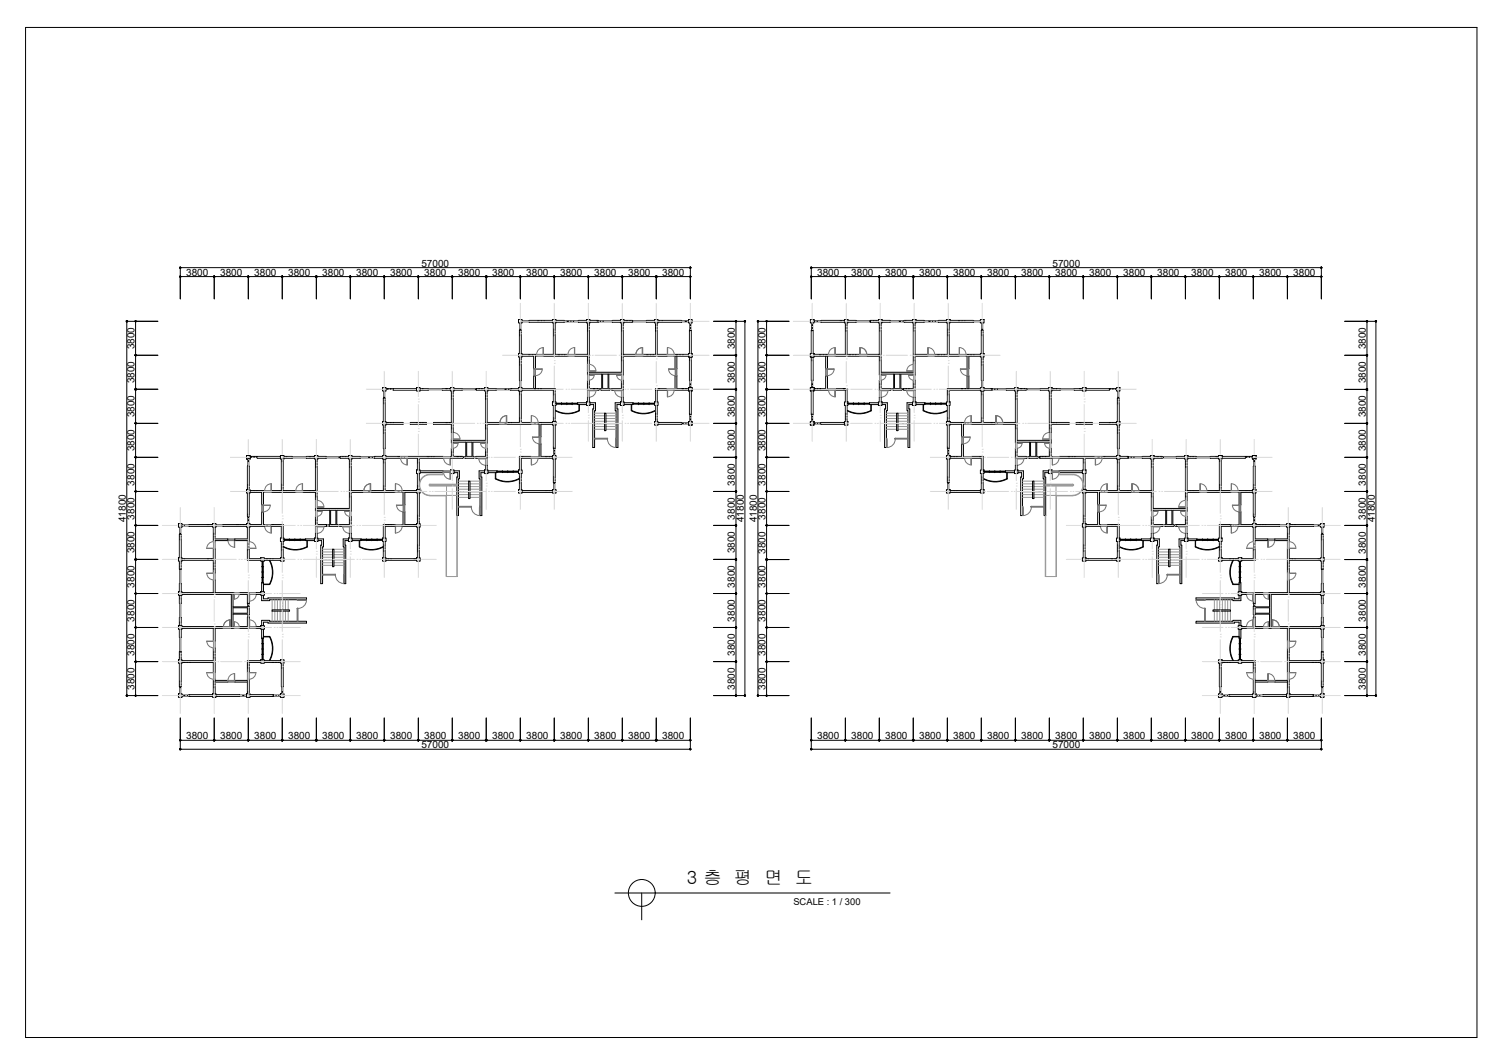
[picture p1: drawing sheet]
<svg xmlns="http://www.w3.org/2000/svg" width="420mm" height="297mm" viewBox="0 0 420 297" stroke-linecap="round" stroke-linejoin="round" font-family="sans-serif">
<defs><g id="words">
<text font-size="5.1" x="191.9" y="246.7">3 층 평 면 도</text>
<g font-size="2.8">
<text x="52" y="76.9">3800</text>
<text x="61.5" y="76.9">3800</text>
<text x="71" y="76.9">3800</text>
<text x="80.5" y="76.9">3800</text>
<text x="90" y="76.9">3800</text>
<text x="99.5" y="76.9">3800</text>
<text x="109" y="76.9">3800</text>
<text x="117.7" y="74.5">57000</text>
<text x="118.5" y="76.9">3800</text>
<text x="128" y="76.9">3800</text>
<text x="137.5" y="76.9">3800</text>
<text x="147" y="76.9">3800</text>
<text x="156.5" y="76.9">3800</text>
<text x="166" y="76.9">3800</text>
<text x="175.5" y="76.9">3800</text>
<text x="185" y="76.9">3800</text>
<text x="228.3" y="76.9">3800</text>
<text x="237.8" y="76.9">3800</text>
<text x="247.3" y="76.9">3800</text>
<text x="256.8" y="76.9">3800</text>
<text x="266.3" y="76.9">3800</text>
<text x="275.8" y="76.9">3800</text>
<text x="285.3" y="76.9">3800</text>
<text x="294" y="74.5">57000</text>
<text x="294.8" y="76.9">3800</text>
<text x="304.3" y="76.9">3800</text>
<text x="313.8" y="76.9">3800</text>
<text x="323.3" y="76.9">3800</text>
<text x="332.8" y="76.9">3800</text>
<text x="342.3" y="76.9">3800</text>
<text x="351.8" y="76.9">3800</text>
<text x="361.3" y="76.9">3800</text>
<text x="37.6" y="97.5" transform="rotate(-90 37.6 97.5)">3800</text>
<text x="205.3" y="97.5" transform="rotate(-90 205.3 97.5)">3800</text>
<text x="213.9" y="97.5" transform="rotate(-90 213.9 97.5)">3800</text>
<text x="381.6" y="97.5" transform="rotate(-90 381.6 97.5)">3800</text>
<text x="37.6" y="107" transform="rotate(-90 37.6 107)">3800</text>
<text x="205.3" y="107" transform="rotate(-90 205.3 107)">3800</text>
<text x="213.9" y="107.1" transform="rotate(-90 213.9 107.1)">3800</text>
<text x="381.6" y="107.1" transform="rotate(-90 381.6 107.1)">3800</text>
<text x="37.6" y="116.5" transform="rotate(-90 37.6 116.5)">3800</text>
<text x="205.3" y="116.5" transform="rotate(-90 205.3 116.5)">3800</text>
<text x="213.9" y="116.5" transform="rotate(-90 213.9 116.5)">3800</text>
<text x="381.6" y="116.5" transform="rotate(-90 381.6 116.5)">3800</text>
<text x="37.6" y="126" transform="rotate(-90 37.6 126)">3800</text>
<text x="205.3" y="126" transform="rotate(-90 205.3 126)">3800</text>
<text x="213.9" y="126" transform="rotate(-90 213.9 126)">3800</text>
<text x="381.6" y="126" transform="rotate(-90 381.6 126)">3800</text>
<text x="37.6" y="135.6" transform="rotate(-90 37.6 135.6)">3800</text>
<text x="205.3" y="135.6" transform="rotate(-90 205.3 135.6)">3800</text>
<text x="213.9" y="135.6" transform="rotate(-90 213.9 135.6)">3800</text>
<text x="381.6" y="135.6" transform="rotate(-90 381.6 135.6)">3800</text>
<text x="35.2" y="145.8" transform="rotate(-90 35.2 145.8)">41800</text>
<text x="37.6" y="145" transform="rotate(-90 37.6 145)">3800</text>
<text x="205.3" y="145" transform="rotate(-90 205.3 145)">3800</text>
<text x="207.8" y="145.8" transform="rotate(-90 207.8 145.8)">41800</text>
<text x="211.4" y="145.8" transform="rotate(-90 211.4 145.8)">41800</text>
<text x="213.9" y="145" transform="rotate(-90 213.9 145)">3800</text>
<text x="381.6" y="145" transform="rotate(-90 381.6 145)">3800</text>
<text x="384.1" y="145.8" transform="rotate(-90 384.1 145.8)">41800</text>
<text x="37.6" y="154.5" transform="rotate(-90 37.6 154.5)">3800</text>
<text x="205.3" y="154.5" transform="rotate(-90 205.3 154.5)">3800</text>
<text x="213.9" y="154.6" transform="rotate(-90 213.9 154.6)">3800</text>
<text x="381.6" y="154.6" transform="rotate(-90 381.6 154.6)">3800</text>
<text x="37.6" y="164" transform="rotate(-90 37.6 164)">3800</text>
<text x="205.3" y="164" transform="rotate(-90 205.3 164)">3800</text>
<text x="213.9" y="164" transform="rotate(-90 213.9 164)">3800</text>
<text x="381.6" y="164" transform="rotate(-90 381.6 164)">3800</text>
<text x="37.6" y="173.5" transform="rotate(-90 37.6 173.5)">3800</text>
<text x="205.3" y="173.5" transform="rotate(-90 205.3 173.5)">3800</text>
<text x="213.9" y="173.5" transform="rotate(-90 213.9 173.5)">3800</text>
<text x="381.6" y="173.5" transform="rotate(-90 381.6 173.5)">3800</text>
<text x="37.6" y="183" transform="rotate(-90 37.6 183)">3800</text>
<text x="205.3" y="183" transform="rotate(-90 205.3 183)">3800</text>
<text x="213.9" y="183" transform="rotate(-90 213.9 183)">3800</text>
<text x="381.6" y="183" transform="rotate(-90 381.6 183)">3800</text>
<text x="37.6" y="192.5" transform="rotate(-90 37.6 192.5)">3800</text>
<text x="205.3" y="192.5" transform="rotate(-90 205.3 192.5)">3800</text>
<text x="213.9" y="192.5" transform="rotate(-90 213.9 192.5)">3800</text>
<text x="381.6" y="192.5" transform="rotate(-90 381.6 192.5)">3800</text>
<text x="52" y="206.4">3800</text>
<text x="61.5" y="206.4">3800</text>
<text x="71" y="206.4">3800</text>
<text x="80.5" y="206.4">3800</text>
<text x="90" y="206.4">3800</text>
<text x="99.5" y="206.4">3800</text>
<text x="109" y="206.4">3800</text>
<text x="117.7" y="208.9">57000</text>
<text x="118.5" y="206.4">3800</text>
<text x="128" y="206.4">3800</text>
<text x="137.5" y="206.4">3800</text>
<text x="147" y="206.4">3800</text>
<text x="156.5" y="206.4">3800</text>
<text x="166" y="206.4">3800</text>
<text x="175.5" y="206.4">3800</text>
<text x="185" y="206.4">3800</text>
<text x="228.3" y="206.4">3800</text>
<text x="237.8" y="206.4">3800</text>
<text x="247.3" y="206.4">3800</text>
<text x="256.8" y="206.4">3800</text>
<text x="266.3" y="206.4">3800</text>
<text x="275.8" y="206.4">3800</text>
<text x="285.3" y="206.4">3800</text>
<text x="294" y="208.9">57000</text>
<text x="294.8" y="206.4">3800</text>
<text x="304.3" y="206.4">3800</text>
<text x="313.8" y="206.4">3800</text>
<text x="323.3" y="206.4">3800</text>
<text x="332.8" y="206.4">3800</text>
<text x="342.3" y="206.4">3800</text>
<text x="351.8" y="206.4">3800</text>
<text x="361.3" y="206.4">3800</text>
</g>
<text font-size="2.6" x="221.6" y="252.6">SCALE : 1 / 300</text>
</g></defs>
<!-- layer: WALL -->
<g fill="none" stroke="#000" stroke-width=".28">
<path d="M145.1 98.7v-6.5h.5v6.5M145.1 99.7v6.5h.5v-6.5M145.9 98.9h3.9v.5h-.2v3.6h-.5v-3.6h-3.2M154.3 89.5h-6.4v.5h6.4M154.6 90.2v8.7h-2.8v.5h6.8v-.5h-3.5v-8.7M155.3 89.5h2.3v.5h-2.3M163.9 89.5h-2.3v.5h2.3M164.1 90.2v8.7h-3.5v.5h3.5v5.3h.5v-.3h3.5l-.1 4.5h2.2l-.1-4.5h3.5v.3h.5v-5.3h3.5v-.5h-3.5v-8.7M164.6 90.2v13.7h9v-13.7M164.8 89.5h2.3v.5h-2.3M173.3 89.5h-2.2v.5h2.2M174.4 89.5h2.2v.5h-2.2"/>
<path d="M182.9 89.5h-2.3v.5h2.3M183.1 90.2v8.7h-3.5v.5h6.7v-.5h-2.7v-8.7M183.8 89.5h6.6v.5h-6.6M188.6 99.4v3.6h.5v-3.6M192.3 98.9h-3.9v.5h3.9M192.6 98.7v-6.5h.5v6.5M192.6 99.7v6.5h.5v-6.5M226.6 98.7v-6.5h.5v6.5M226.6 99.7v6.5h.5v-6.5M227.4 98.9h4v.5h-4M230.7 99.4v3.6h.5v-3.6M235.9 89.5h-6.5v.5h6.5"/>
<path d="M236.2 90.2v8.7h-2.8v.5h6.7v-.5h-3.5v-8.7M236.9 89.5h2.2v.5h-2.2M245.4 89.5h-2.3v.5h2.3M245.6 90.2v8.7h-3.5v.5h3.5v5.3h.6v-.3h3.5l-.2 4.5h2.3l-.1-4.5h3.4v.3h.5v-5.3h3.6v-.5h-3.6v-8.7M246.2 90.2v13.7h8.9v-13.7M246.4 89.5h2.3v.5h-2.3M254.9 89.5h-2.3v.5h2.3M255.9 89.5h2.2v.5h-2.2M264.4 89.5h-2.2v.5h2.2M264.7 90.2v8.7h-3.6v.5h6.8v-.5h-2.7v-8.7M265.4 89.5h6.5v.5h-6.5M273.9 98.9h-4v.5h.3v3.6h.5v-3.6h3.2"/>
<path d="M274.1 98.7v-6.5h.5v6.5M274.1 99.7v6.5h.5v-6.5M107.1 117.7v-6.5h.5v6.5M107.1 118.7v6.5h.5v-6.5M107.9 117.9h4.7v.5h-4.7M114.6 117.9h4.5v.5h-4.5zM116.4 108.5h-6.6v.4h6.6M117.4 108.5h2.2v.4h-2.2M125.8 108.5h-2.2v.4h2.2M126.1 109.2v8.7h-5v.5h5v2.3h.5v-11.5M126.9 108.5h2.2v.4h-2.2M135.4 108.5h-2.3v.4h2.3"/>
<path d="M135.6 109.2v13.7h-9v-.2h-.5v1h.5v-.3h3.5l-.1 4.5h2.2l-.1-4.5h3.5v.3h.5v-5.3h3.5v-.5h-3.5v-8.7M136.3 108.5h2.3v.4h-2.3M144.9 108.5h-2.3v.4h2.3M145.1 109.2v8.7h-3.5v.5h6.8v-.5h-2.8v-8.7M145.9 108.9h8.7v3.3M145.9 108.5h9.2v3.7M149.1 108.5v-3.6h.5v3.6M154.3 117.9h-3.9v.5h.2v3.5h.5v-3.5h3.2M154.6 113.2v4.5M154.6 118.7v6.5h.5v-6.5M155.1 113.2v4.5M161.7 112.9l.1 1.7a6.9 6.9 0 0 1-6.7-.1"/>
<path d="M161.9 112.9v1.8a7 7 0 0 1-6.8 0M163.9 112.4h-2.5v.5h2.5M164.1 106.2h.5v2.3h2.6v.4h-3.1zM164.1 112.2v-1.2h.5v1.2M164.8 112.4h1.6v2.3h-.3v10.2h-.5v-10.7h.2v-1.3h-1M168.3 104.4h1.6v4.1h-1.6zM168.9 115.4h.4v4.8h-.4zM171 108.5h2.6v-2.3h.5v2.7h-3.1zM173.3 112.4h-1.4v2.3h.2v10.2h.5v-10.7h-.2v-1.3h.9M173.6 112.2v-1.2h.5v1.2M174.4 112.4h2.5v.5h-2.5M176.3 112.9l.1 1.8a7 7 0 0 0 6.7 0"/>
<path d="M176.5 112.9v1.7a6.9 6.9 0 0 0 6.6-.1M183.1 112.2v-3.7h3.2v.4h-2.7v3.3M183.1 113.2v4.5M183.6 113.2v4.5M183.8 117.9h6.6v.5h-6.6M192.3 108.5h-3.2v-3.6h-.5v3.6h-.2v.4h3.9M192.6 109.2v6.5h.5v-6.5M226.6 109.2v6.5h.5v-6.5M227.4 108.5h3.3v-3.6h.5v3.6h.2v.4h-4M235.9 117.9h-6.5v.5h6.5M236.2 112.2v-3.3h-2.8v-.4h3.2v3.7M236.2 113.2v4.5"/>
<path d="M236.6 113.2v4.5M243.3 112.9v1.7a6.9 6.9 0 0 1-6.6-.1M243.4 112.9v1.8a7 7 0 0 1-6.7 0M245.4 112.4h-2.5v.5h2.5M245.6 106.2h.6v2.3h2.6v.4h-3.2zM245.6 112.2v-1.2h.6v1.2M246.4 112.4h1.5v2.3h-.3v10.2h-.5v-10.7h.3v-1.3h-1M249.9 104.4h1.5v4.1h-1.5zM250.5 115.4h.4v4.8h-.4zM252.5 108.5h2.6v-2.3h.5v2.7h-3.1zM254.9 112.4h-1.5v2.3h.2v10.2h.6v-10.7h-.3v-1.3h1M255.1 112.2v-1.2h.5v1.2"/>
<path d="M255.9 112.4h2.5v.5h-2.5M257.9 112.9v1.8M257.9 114.7a7 7 0 0 0 6.8 0M258 112.9v1.7M264.7 118.7v6.5h.5v-6.5M264.7 113.2v4.5M264.7 114.5a6.9 6.9 0 0 1-6.7 .1M265.2 113.2v4.5M265.4 117.9h4v.5h-.3v3.5h-.5v-3.5h-3.2M270.2 108.5v-3.6h.5v3.6M273.9 108.9h-8.7v3.3M273.9 108.5h-9.2v3.7"/>
<path d="M274.1 109.2v8.7h-2.7v.5h6.8v-.5h-3.6v-8.7M274.9 108.5h2.2v.4h-2.2M283.4 108.5h-2.2v.4h2.2M283.7 109.2v8.7h-3.6v.5h3.6v5.3h.4v-.3h3.5l-.1 4.5h2.3l-.2-4.5h3.5v.3h.6v-1h-.6v.2h-9v-13.7M284.4 108.5h2.2v.4h-2.2M292.9 108.5h-2.3v.4h2.3M293.1 109.2v11.5h.6v-2.3h4.9v-.5h-4.9v-8.7M293.9 108.5h2.2v.4h-2.2M300.6 117.9h4.5v.5h-4.5zM302.4 108.5h-2.3v.4h2.3M303.4 108.5h6.5v.4h-6.5M311.9 117.9h-4.7v.5h4.7"/>
<path d="M312.2 118.7v6.5h.5v-6.5M312.2 117.7v-6.5h.5v6.5M69.1 136.7v-6.5h.5v6.5M69.1 137.7v6.5h.5v-6.5M69.9 136.9h4v.6h-.3v3.4h-.5v-3.4h-3.2M78.3 127.4h-6.4v.5h6.4M78.6 128.2v8.7h-2.8v.6h6.8v-.6h-3.5v-8.7M79.4 127.4h2.2v.5h-2.2M87.9 127.4h-2.3v.5h2.3M88.1 128.2v8.7h-3.5v.6h3.5v2.2h.5v-11.5M88.8 127.4h2.3v.5h-2.3M97.4 127.4h-2.3v.5h2.3"/>
<path d="M97.6 128.2v13.7h-9v-.2h-.5v1h.5v-.2h3.5l-.1 4.4h2.2l-.1-4.4h3.5v.2h.5v-5.2h3.5v-.6h-3.5v-8.7M98.4 127.4h2.2v.5h-2.2M106.9 127.4h-2.3v.5h2.3M107.1 128.2v8.7h-3.5v.6h6.7v-.6h-2.7v-8.7M107.9 127.9h8.7v3.3M107.9 127.4h16v.5h-6.8v3.3M116.4 136.9h-4.1v.6h.3v3.4h.5v-3.4h3.3M116.6 132.2v4.5M116.6 137.7v8.5M117.1 132.2v4.5M117.1 137.7v8.5M117.4 131.4h6.5v.6h-6.5"/>
<path d="M126.1 125.2h.5v2.2h2.6v.5h-3.4v-.5h.3zM126.9 131.4h1.4v2.3h-.2v10.2h-.5v-10.7h.3v-1.2h-1M130.4 123.4h1.5v4h-1.5zM130.9 134.3h.4v4.9h-.4zM133 127.4h2.6v-2.2h.5v2.7h-3.1zM135.4 131.4h-1.6v2.3h.3v10.2h.5v-10.7h-.2v-1.2h1M135.6 131.2v-1.3h.5v1.3M136.3 131.4h2.5v.6h-2.5M138.4 132v1.7a7 7 0 0 0 6.7 0M138.5 132v1.6a6.9 6.9 0 0 0 6.6-.1M145.1 131.2v-3.8h3.3v.5h-2.8v3.3M145.1 132.2v4.5"/>
<path d="M145.6 132.2v4.5M145.9 137.5h8.4M145.9 136.9h8.4M154.3 127.4h-3.2v-3.4h-.5v3.4h-.2v.5h3.9M154.6 128.2v6.5h.5v-6.5M264.7 128.2v6.5h.5v-6.5M265.4 127.4h3.2v-3.4h.5v3.4h.3v.5h-4M265.4 137.5h8.5M265.4 136.9h8.5M274.1 131.2v-3.3h-2.7v-.5h3.2v3.8M274.1 132.2v4.5M274.6 132.2v4.5"/>
<path d="M274.7 133.7a7 7 0 0 0 6.7 0M274.7 133.5a6.9 6.9 0 0 0 6.6 .1M281.2 132v1.6M281.4 132v1.7M283.4 131.4h-2.5v.6h2.5M283.7 131.2v-1.3h.4v1.3M283.7 125.2h.4v2.2h2.7v.5h-3.1zM284.4 131.4h1.5v2.3h-.2v10.2h-.6v-10.7h.3v-1.2h-1M287.9 123.4h1.5v4h-1.5zM288.4 134.3h.4v4.9h-.4zM290.5 127.4h2.6v-2.2h.6v2.2h.2v.5h-3.4zM292.9 131.4h-1.5v2.3h.3v10.2h.4v-10.7h-.2v-1.2h1"/>
<path d="M302.4 131.4h-6.5v.6h6.5M302.6 132.2v4.5M302.6 137.7v8.5M303.1 132.2v4.5M303.1 137.7v8.5M303.4 136.9h4v.6h-.2v3.4h-.6v-3.4h-3.2M311.9 127.4h-16v.5h6.7v3.3M311.9 127.9h-8.8v3.3M312.2 128.2v8.7h-2.8v.6h6.7v-.6h-3.4v-8.7M312.9 127.4h2.3v.5h-2.3M321.4 127.4h-2.3v.5h2.3M321.6 128.2v8.7h-3.5v.6h3.5v5.2h.5v-.2h3.6l-.2 4.4h2.3l-.2-4.4h3.6v.2h.4v-1h-.4v.2h-9.1v-13.7"/>
<path d="M322.4 127.4h2.2v.5h-2.2M330.9 127.4h-2.2v.5h2.2M331.2 128.2v11.5h.4v-2.2h3.5v-.6h-3.5v-8.7M331.9 127.4h2.2v.5h-2.2M340.4 127.4h-2.3v.5h2.3M340.6 128.2v8.7h-3.5v.6h6.8v-.6h-2.7v-8.7M341.4 127.4h6.5v.5h-6.5M349.9 136.9h-4v.6h.2v3.4h.6v-3.4h3.2M350.1 137.7v6.5h.5v-6.5M350.1 136.7v-6.5h.5v6.5M50.1 155.7v-6.5h.5v6.5M50.1 156.7v2.2h.5v-2.2"/>
<path d="M50.9 156h8.7v-2.8h.5v6.7h-.5v-3.5h-8.7M59.4 146.4h-6.5v.5h6.5M59.6 147.2v4h.5v-.3h3.5v-.4h-3.5v-3.3M68.9 146.4h-6.6v.5h6.6M69.1 147.2v3.3h-3.5v.4h3.5v.3h.5v-4M69.9 146.4h3.2v-3.5h.5v3.5h.3v.5h-4M72.8 156h-3.2v-2.8h-.5v3.2h3.7M73.9 156.4h4.4M73.9 156h4.4M75.2 156.4a6.9 6.9 0 0 1 .1 6.6M75.4 156.4a7 7 0 0 1 0 6.8M78.6 150.2v-3.3h-2.8v-.5h3.3v3.8"/>
<path d="M78.6 151.2v4.5M79.1 151.2v4.5M79.1 152.7a7 7 0 0 0 6.8 0M85.8 150.9v1.7a6.9 6.9 0 0 1-6.7-.1M85.8 150.9v1.8M87.9 150.5h-2.5v.4h2.5M88.1 150.2v-1.3h.5v1.3M88.1 144.2h.5v2.2h2.6v.5h-3.1zM88.8 150.5h1.6v2.2h-.3v10.2h-.5v-10.7h.3v-1.3h-1.1M92.4 142.5h1.4v3.9h-1.4zM92.9 153.3h.4v4.9h-.4zM95 146.4h2.6v-2.2h.5v2.7h-3.1z"/>
<path d="M97.4 150.5h-1.5v2.2h.2v10.2h.5v-10.7h-.2v-1.3h1M97.6 150.2v-1.3h.5v1.3M98.4 150.5h2.5v.4h-2.5M100.4 150.9v1.8a7 7 0 0 0 6.7 0M100.5 150.9v1.7a6.9 6.9 0 0 0 6.6-.1M107.1 150.2v-3.8h3.2v.5h-2.7v3.3M107.1 151.2v4.5M107.6 151.2v4.5M107.9 156.4h8.5M107.9 156h8.5M116.4 146.4h-3.3v-3.5h-.5v3.5h-.3v.5h4.1M116.6 147.2v8.5"/>
<path d="M117.1 147.2v8.5M302.6 147.2v8.5M303.1 147.2v8.5M303.4 146.4h3.2v-3.5h.6v3.5h.2v.5h-4M303.4 156.4h8.5M303.4 156h8.5M312.2 150.2v-3.3h-2.8v-.5h3.3v3.8M312.2 151.2v4.5M312.7 152.5a6.9 6.9 0 0 0 6.6 .1M312.7 151.2v4.5M319.3 150.9v1.7M319.4 150.9v1.8a7 7 0 0 1-6.7 0"/>
<path d="M321.4 150.5h-2.5v.4h2.5M321.6 150.2v-1.3h.5v1.3M321.6 144.2h.5v2.2h2.7v.5h-3.2zM322.4 150.5h1.5v2.2h-.3v10.2h-.4v-10.7h.2v-1.3h-1M325.9 142.5h1.5v3.9h-1.5zM326.5 153.3h.3v4.9h-.3zM328.5 146.4h2.7v-2.2h.4v2.7h-3.1zM330.9 150.5h-1.5v2.2h.2v10.2h.5v-10.7h-.2v-1.3h1M331.2 150.2v-1.3h.4v1.3M331.9 150.5h2.5v.4h-2.5M333.9 150.9v1.8a7 7 0 0 0 6.8 0M334 150.9v1.7"/>
<path d="M340.6 150.2v-3.8h3.3v.5h-2.7v3.3M340.6 151.2v4.5M340.7 152.5a6.9 6.9 0 0 1-6.7 .1M341.2 151.2v4.5M341.4 156.4h4.5M341.4 156h4.5M344.4 156.4a7 7 0 0 0 0 6.8M344.6 156.4a6.9 6.9 0 0 0-.1 6.6M346.9 156h3.2v-2.8h.5v3.2h-3.7M349.9 146.4h-3.2v-3.5h-.6v3.5h-.2v.5h4M350.1 147.2v4h.5v-.3h3.5v-.4h-3.5v-3.3M350.9 146.4h6.5v.5h-6.5"/>
<path d="M359.6 147.2v3.3h-3.5v.4h3.5v.3h.6v-4M360.4 146.4h6.5v.5h-6.5M368.9 156h-8.7v-2.8h-.6v6.7h.6v-3.5h8.7M369.1 156.7v2.2h.5v-2.2M369.1 155.7v-6.5h.5v6.5M50.1 165.2v-2.3h.5v2.3M50.1 166.2v2.2h.5v-2.2M50.1 174.7v-2.3h.5v2.3M50.1 175.7v2.2h.5v-2.2M50.9 165.4h8.7v-3.5h.5v3.5h5.2v.5h-.2v3.5l4.5-.1v2.3l-4.5-.1v3.4h.2v.5h-.9v-.5h.2v-9h-13.7M50.9 174.9h11.4v.5h-2.2v3.5h-.5v-3.5h-8.7M65.1 169.7h4v1.5h-4z"/>
<path d="M66.9 165.4h2.7v3.2h-.5v-2.7h-2.2zM69.1 172.3h.5v3.1h-2.7v-.5h2.2zM72.8 165.4h-1.2v.5h1.2M72.8 174.9h-1.2v.5h1.2M73.1 175.7v2.5h.5v-2.5M73.1 174.7v-1.5h2.2v.2h10.3v.5h-10.7v-.2h-1.3v1M73.1 166.2v1.5h2.2v-.3h10.3v-.5h-10.7v.3h-1.3v-1M73.1 165.2v-2.5h.5v2.5M73.6 178.2v-.5h1.7a6.9 6.9 0 0 1 .1 6.7M73.6 177.8h1.7a6.9 6.9 0 0 1-.1 6.6M73.6 163.2h1.7M73.6 163.1h1.7"/>
<path d="M76 170.3h4.9v.3h-4.9zM338.9 170.3h4.8v.3h-4.8zM344.4 177.7h1.7v.5M344.4 163.2h1.7M344.4 177.7a7 7 0 0 0 0 6.7M344.5 177.8h1.6M344.5 163.1h1.6M344.5 177.8a6.9 6.9 0 0 0 .1 6.6M346.1 175.7v2.5h.6v-2.5M346.1 174.7v-1h-1.2v.2h-10.8v-.5h10.3v-.2h2.3v1.5M346.1 166.2v1h-1.2v-.3h-10.8v.5h10.3v.3h2.3v-1.5M346.1 165.2v-2.5h.6v2.5"/>
<path d="M346.9 165.4h1.2v.5h-1.2M346.9 174.9h1.2v.5h-1.2M350.1 165.4h2.8v.5h-2.3v2.7h-.5zM350.1 172.3h.5v2.6h2.3v.5h-2.8zM350.6 169.7h4.1v1.5h-4.1zM368.9 165.4h-8.7v-3.5h-.6v3.5h-5.2v.5h.3v3.5l-4.6-.1v2.3l4.6-.1v3.4h-.3v.5h1v-.5h-.3v-9h13.8M368.9 174.9h-11.5v.5h2.2v3.5h.6v-3.5h8.7M369.1 175.7v2.2h.5v-2.2M369.1 166.2v2.2h.5v-2.2M369.1 174.7v-2.3h.5v2.3M369.1 165.2v-2.3h.5v2.3M50.1 184.2v-2.3h.5v2.3"/>
<path d="M50.1 185.2v6.5h.5v-6.5M50.9 184.4h8.7v-3.5h.5v6.8h-.5v-2.7h-8.7M59.4 193.9h-6.5v.5h6.5M60.1 190.4h3.5v-.5h-3.5v-.2h-.5v4M60.1 190.2v3.5M60.4 193.9h6.5v.5h-6.5M69.1 190.4h-3.5v-.5h3.5v-.2h.5v4M69.1 190.2v3.5M69.9 193.9h6.5v.5h-6.5M72.8 184.4h-3.7v3.3h.5v-2.7h3.2M73.9 185h4.4M73.9 184.4h4.4"/>
<path d="M78.6 185.2v6.5h.5v-6.5M340.6 185.2v6.5h.6v-6.5M341.4 185h4.5M341.4 184.4h4.5M346.9 184.4h3.7v3.3h-.5v-2.7h-3.2M349.9 193.9h-6.5v.5h6.5M350.6 190.4h3.5v-.5h-3.5v-.2h-.5v4M350.6 190.2v3.5M359.4 193.9h-6.5v.5h6.5M359.6 190.4h-3.5v-.5h3.5v-.2h.6v4M359.6 190.2v3.5M360.4 193.9h6.5v.5h-6.5"/>
<path d="M368.9 184.4h-8.7v-3.5h-.6v6.8h.6v-2.7h8.7M369.1 185.2v6.5h.5v-6.5M369.1 184.2v-2.3h.5v2.3"/>
</g>
<!-- layer: 0e -->
<g fill="none" stroke="#000" stroke-width=".28">
<path d="M144.9 89.2h1v1h-1zM144.9 98.7h1v1h-1zM154.3 89.2h1v1h-1zM163.9 89.2h.9v1h-.9zM173.3 89.2h1.1v1h-1.1zM182.9 89.2h.9v1h-.9zM192.3 98.7h1.1v1h-1.1zM192.3 89.2h1.1v1h-1.1zM226.4 98.7h1v1h-1zM226.4 89.2h1v1h-1zM235.9 89.2h1v1h-1zM245.4 89.2h1v1h-1z"/>
<path d="M254.9 89.2h1v1h-1zM264.4 89.2h1v1h-1zM273.9 89.2h1v1h-1zM273.9 98.7h1v1h-1zM106.9 108.2h1v1h-1zM106.9 117.7h1v1h-1zM116.4 108.2h1v1h-1zM125.8 108.2h1.1v1h-1.1zM135.4 108.2h.9v1h-.9zM144.9 108.2h1v1h-1zM154.3 117.7h1v1h-1zM154.3 112.2h1v1h-1z"/>
<path d="M163.9 112.2h.9v1h-.9zM173.3 112.2h1.1v1h-1.1zM182.9 112.2h.9v1h-.9zM182.9 117.7h.9v1h-.9zM192.3 117.7h1.1v1h-1.1zM192.3 108.2h1.1v1h-1.1zM226.4 117.7h1v1h-1zM226.4 108.2h1v1h-1zM235.9 112.2h1v1h-1zM235.9 117.7h1v1h-1zM245.4 112.2h1v1h-1zM254.9 112.2h1v1h-1z"/>
<path d="M264.4 117.7h1v1h-1zM264.4 112.2h1v1h-1zM273.9 108.2h1v1h-1zM283.4 108.2h1v1h-1zM292.9 108.2h1v1h-1zM302.4 108.2h1v1h-1zM311.9 108.2h1v1h-1zM311.9 117.7h1v1h-1zM68.9 136.7h1v1h-1zM68.9 127.2h1v1h-1zM78.3 127.2h1.1v1h-1.1zM87.9 127.2h.9v1h-.9z"/>
<path d="M97.4 127.2h1v1h-1zM106.9 127.2h1v1h-1zM116.4 136.7h1v1h-1zM116.4 131.2h1v1h-1zM125.8 131.2h1.1v1h-1.1zM135.4 131.2h.9v1h-.9zM144.9 131.2h1v1h-1zM144.9 136.7h1v1h-1zM154.3 136.7h1v1h-1zM154.3 127.2h1v1h-1zM264.4 136.7h1v1h-1zM264.4 127.2h1v1h-1z"/>
<path d="M273.9 131.2h1v1h-1zM273.9 136.7h1v1h-1zM283.4 131.2h1v1h-1zM292.9 131.2h1v1h-1zM302.4 136.7h1v1h-1zM302.4 131.2h1v1h-1zM311.9 127.2h1v1h-1zM321.4 127.2h1v1h-1zM330.9 127.2h1v1h-1zM340.4 127.2h1v1h-1zM349.9 136.7h1v1h-1zM349.9 127.2h1v1h-1z"/>
<path d="M49.9 155.7h1v1h-1zM49.9 146.2h1v1h-1zM59.4 146.2h1v1h-1zM68.9 146.2h1v1h-1zM72.8 155.7h1.1v1h-1.1zM78.3 155.7h1.1v1h-1.1zM78.3 150.2h1.1v1h-1.1zM87.9 150.2h.9v1h-.9zM97.4 150.2h1v1h-1zM106.9 150.2h1v1h-1zM106.9 155.7h1v1h-1zM116.4 155.7h1v1h-1z"/>
<path d="M116.4 146.2h1v1h-1zM302.4 155.7h1v1h-1zM302.4 146.2h1v1h-1zM311.9 150.2h1v1h-1zM311.9 155.7h1v1h-1zM321.4 150.2h1v1h-1zM330.9 150.2h1v1h-1zM340.4 155.7h1v1h-1zM340.4 150.2h1v1h-1zM345.9 155.7h1v1h-1zM349.9 146.2h1v1h-1zM359.4 146.2h1v1h-1z"/>
<path d="M368.9 155.7h1v1h-1zM368.9 146.2h1v1h-1zM49.9 174.7h1v1h-1zM49.9 165.2h1v1h-1zM72.8 174.7h1.1v1h-1.1zM72.8 165.2h1.1v1h-1.1zM345.9 174.7h1v1h-1zM345.9 165.2h1v1h-1zM368.9 174.7h1v1h-1zM368.9 165.2h1v1h-1zM49.9 193.7h1v1h-1zM49.9 184.2h1v1h-1z"/>
<path d="M59.4 193.7h1v1h-1zM68.9 193.7h1v1h-1zM72.8 184.2h1.1v1h-1.1zM78.3 193.7h1.1v1h-1.1zM78.3 184.2h1.1v1h-1.1zM340.4 193.7h1v1h-1zM340.4 184.2h1v1h-1zM345.9 184.2h1v1h-1zM349.9 193.7h1v1h-1zM359.4 193.7h1v1h-1zM368.9 193.7h1v1h-1zM368.9 184.2h1v1h-1z"/>
</g>
<!-- layer: DOOR -->
<g fill="none" stroke="#757575" stroke-width=".28">
<path d="M149.8 98.9l.1 .5zM149.9 98.9h1.8M149.9 99.4h1.9M150 99.4h1.8M150 99h1.8M151.7 97.1v1.8l.1-1.8M151.8 98.9v.5zM151.8 97a1.88 1.88 0 0 0-1.9 1.9M158.6 98.9l.1 .5zM158.7 98.9h1.8M158.7 99.4h1.9M158.7 99.4h1.8"/>
<path d="M158.7 99h1.8M160.5 97.1v1.8l.1-1.8M160.6 98.9v.5zM160.6 97a1.88 1.88 0 0 0-1.9 1.9M177.6 98.9l.1 .5zM177.7 98.9h1.7M177.7 99.4h1.8M177.7 99h1.8M179.4 97.1v1.8l.1-1.8M179.5 98.9l.1 .5zM179.5 97a1.88 1.88 0 0 0-1.8 1.9M186.3 98.9l.1 .5z"/>
<path d="M186.4 97.1v1.8l.1-1.8M186.4 99.4h1.9M186.4 97a1.88 1.88 0 0 1 1.9 1.9M186.5 99.4h1.7M186.5 99h1.7M186.5 98.9h1.8M188.3 98.9l.1 .5zM231.4 98.9l.1 .5zM231.5 98.9h1.7M231.5 99.4h1.8M231.5 99h1.8M233.2 97.1v1.8l.1-1.8"/>
<path d="M233.3 98.9l.1 .5zM233.3 97a1.88 1.88 0 0 0-1.8 1.9M240.1 98.9l.1 .5zM240.2 97.1v1.8l.1-1.8M240.2 99.4h1.9M240.2 97a1.88 1.88 0 0 1 1.9 1.9M240.3 99.4h1.7M240.3 99h1.7M240.3 98.9h1.8M242.1 98.9v.5zM259.2 98.9v.5zM259.2 97.1v1.8l.1-1.8"/>
<path d="M259.2 99.4h1.9M259.2 97a1.88 1.88 0 0 1 1.9 1.9M259.3 99.4h1.7M259.3 98.9h1.8M259.3 99h1.7M261 99l.1-.1v.5zM267.9 98.9l.1 .5zM268 97.1v1.8v-1.8M268 99.4h1.8M268 97a1.88 1.88 0 0 1 1.9 1.9M268 99h1.8M268 98.9h1.8"/>
<path d="M269.8 98.9l.1 .5zM139.6 117.9l.1 .5zM139.7 118.4h1.8M139.7 117.9h1.8M139.7 118h1.8M141.5 116.1v1.8v-1.8M141.5 117.9l.1 .5zM141.6 116a1.88 1.88 0 0 0-1.9 1.9M148.4 117.9v.5zM148.4 116.1v1.8l.1-1.8M148.4 118.4h1.9M148.4 116a1.88 1.88 0 0 1 1.9 1.9"/>
<path d="M148.5 117.9h1.8M148.5 118h1.7M149.1 104.9h.5zM149.1 103h.5zM149.1 103v1.9M149.2 103v1.8M149.5 103v1.8M150.3 117.9l.1 .5zM151.5 103h-1.9l1.9 .1M151.5 103a1.88 1.88 0 0 1-1.9 1.9v-1.8M164.1 110.9l.5 .1zM164.1 108.9l.5 .1z"/>
<path d="M164.1 101.7l.5 .1zM164.1 103.6l.5 .1zM164.1 101.8v1.8M164.1 109v1.9M164.2 106.1l.3 .1zM164.2 104.7h.3zM164.2 104.7v1.4M164.2 101.8v1.7M164.2 109.1v1.7M164.2 104.8v1.3M164.5 104.8v1.3M164.5 101.8v1.7"/>
<path d="M164.5 109.1v1.7M164.6 101.8v1.7M164.6 109.1v1.8M164.6 101.7a1.88 1.88 0 0 1 1.9 1.9M165.9 104.7h-1.4l1.4 .1M166 104.7a1.42 1.42 0 0 1-1.4 1.4l-.1-1.3M166.4 109h-1.8l1.8 .1M166.4 103.5h-1.8l1.8 .1M166.5 109a1.88 1.88 0 0 1-1.9 1.9M171.7 109.1h1.9l-1.9-.1a1.88 1.88 0 0 0 1.9 1.9v-1.8M172.3 104.7a1.42 1.42 0 0 0 1.4 1.4v-1.3M172.3 104.7h1.4l-1.4 .1"/>
<path d="M173.6 110.9l.5 .1zM173.6 108.9l.5 .1zM173.7 106.1l.3 .1zM173.7 104.7h.3zM173.7 109.1v1.7M174 104.8v1.3M174 104.7v1.4M174 109.1v1.7M174.1 109v1.9M186.3 108.5l.1 .4zM186.4 108.5h1.9M186.5 108.5h1.7"/>
<path d="M186.5 108.8h1.7M186.5 108.9h1.8M186.8 103h1.8l-1.8 .1M186.8 103a1.88 1.88 0 0 0 1.8 1.9v-1.8M188.3 108.5l.1 .4zM188.3 108.9a1.89 1.89 0 0 1-1.8 1.9v-1.9l-.1 1.9M188.6 104.9h.5zM188.6 103h.5zM188.7 103v1.8M189 103v1.8M189.1 103v1.9M230.7 104.9h.4z"/>
<path d="M230.7 103h.4zM230.7 103v1.9M230.7 103v1.8M231 103v1.8M231.1 103.1v1.8M231.4 108.5l.1 .4zM231.5 108.9a1.88 1.88 0 0 0 1.8 1.9v-1.9l-.1 1.9M231.5 108.9h1.7M231.5 108.5h1.8M231.5 108.8h1.8M233 103h-1.9l1.9 .1M233 103a1.88 1.88 0 0 1-1.9 1.9"/>
<path d="M233.3 108.5l.1 .4zM245.6 110.9l.6 .1zM245.6 108.9l.6 .1zM245.6 109v1.9M245.7 106.1l.4 .1zM245.7 104.7h.4zM245.7 104.7v1.4M245.7 109.1v1.7M245.8 104.8v1.3M246 104.8l.1 1.3M246.1 109.1v1.7M247.5 104.7h-1.4l1.4 .1"/>
<path d="M247.5 104.7a1.42 1.42 0 0 1-1.4 1.4M248 109h-1.8l1.8 .1M248.1 109a1.88 1.88 0 0 1-1.9 1.9v-1.8M253.3 109.1h1.9l-1.9-.1a1.88 1.88 0 0 0 1.9 1.9v-1.8M253.3 103.5h1.9l-1.9 .1a1.88 1.88 0 0 1 1.9-1.9v1.8M253.8 104.7h1.4l-1.4 .1M253.8 104.7a1.42 1.42 0 0 0 1.4 1.4M255.2 110.9l.4 .1zM255.2 108.9l.4 .1zM255.2 101.7l.4 .1zM255.2 106.1l.4 .1zM255.2 104.7h.4z"/>
<path d="M255.2 104.8v1.3M255.3 103.5l.3 .2h-.4zM255.3 101.8v1.7M255.3 109.1v1.7M255.3 104.8v1.3M255.5 104.8v1.3M255.6 101.8v1.7M255.6 109.1v1.7M255.6 104.7v1.4M255.6 101.8v1.8M255.6 109v1.9M268.3 103h1.9l-1.9 .1"/>
<path d="M268.3 103a1.88 1.88 0 0 0 1.9 1.9v-1.9M269.4 117.9l.1 .5zM269.5 118.4h1.8M269.5 117.9h1.8M269.5 118h1.8M270.2 104.9h.4zM270.2 103h.4zM270.2 103.1v1.8M270.5 103v1.8M270.6 103v1.9M271.3 116.1v1.8v-1.8M271.3 117.9l.1 .5z"/>
<path d="M271.4 116a1.88 1.88 0 0 0-1.9 1.9M278.2 117.9v.5zM278.2 116.1v1.8l.1-1.8M278.2 118.4h1.9M278.2 116a1.88 1.88 0 0 1 1.9 1.9M278.3 117.9h1.8M278.3 118h1.7M280.1 117.9v.5zM73.9 136.9v.5zM73.9 137.4h1.9M74 137.3h1.7M74 137h1.7"/>
<path d="M75.7 135.1v1.8l.1-1.8M75.8 136.9v.5zM75.8 135a1.88 1.88 0 0 0-1.9 1.9h1.8M82.6 136.9l.1 .5zM82.7 137.4h1.8M82.7 137.3h1.8M82.7 137h1.8M84.4 135.1v1.8l.1-1.8M84.5 136.9l.1 .5zM84.5 135a1.88 1.88 0 0 0-1.8 1.9h1.7M88.1 139.7h.5zM88.1 139.7v1.9"/>
<path d="M88.2 139.8v1.8M88.5 139.8v1.8M88.6 139.7v1.8M88.6 139.7a1.88 1.88 0 0 1 1.9 1.9M101.6 136.9l.1 .5zM101.7 137.4h1.8M101.7 137.3h1.8M101.7 137h1.8M103.4 135.1v1.8l.1-1.8M103.5 136.9l.1 .5zM103.6 135a1.88 1.88 0 0 0-1.9 1.9h1.7M110.3 136.9l.1 .5z"/>
<path d="M110.4 135.1v1.8l.1-1.8a1.81 1.81 0 0 1 1.8 1.8M110.4 137.4h1.9M110.5 137.3h1.8M110.5 137h1.8M110.5 136.9h1.8M111.9 127.5v.4zM111.9 127.9a1.88 1.88 0 0 0 1.9 1.9v-1.9l-.1 1.9M111.9 127.9h1.8M111.9 127.5h1.9M112 127.5h1.7M112 127.8h1.7M112.3 136.9v.5z"/>
<path d="M113.7 127.5l.2 .4zM123.9 127.5v.4zM123.9 131.4v.5zM123.9 127.9h1.8M123.9 127.5h1.9M123.9 131.9h1.8M123.9 131.4h1.9M124 127.5h1.7M124 131.5h1.7M125.7 127.5l.1 .4zM125.7 129.8v-1.9l.1 1.9M125.7 127.8l-1.8 .1a1.88 1.88 0 0 0 1.9 1.9"/>
<path d="M125.7 131.5l.1-.1v.5zM125.7 133.8v-1.9l.1 1.9M125.7 131.8l-1.8 .1a1.88 1.88 0 0 0 1.9 1.9M126.1 120.7h.5zM126.1 122.6l.5 .1zM126.1 120.7v1.9M126.2 125.1l.3 .1zM126.2 123.7h.3zM126.2 120.8v1.8M126.2 123.7v1.4M126.5 123.8v1.3M126.5 123.7l1.4 .1z"/>
<path d="M126.5 120.8v1.8M126.6 122.6v-1.9a1.88 1.88 0 0 1 1.9 1.9M128 123.7a1.42 1.42 0 0 1-1.5 1.4v-1.3M128.5 122.6h-1.9h1.9M133.8 128.1h1.8l-1.8-.1a1.88 1.88 0 0 0 1.8 1.9v-1.8M134.3 123.8l1.4-.1zM134.3 123.7a1.42 1.42 0 0 0 1.4 1.4M135.6 129.9h.5zM135.6 127.9l.5 .1zM135.7 125.1l.3 .1zM135.7 123.7h.3zM135.7 123.8v1.3"/>
<path d="M135.7 128.1v1.7M136 123.8v1.3M136 128.1v1.7M136 123.7v1.4M136.1 128v1.9M148.4 127.5v.4zM148.4 127.5h1.9M148.5 127.5h1.7M148.5 127.9h1.8M148.5 127.8h1.7M148.7 122.1h1.9l-1.9-.1a1.88 1.88 0 0 0 1.9 1.9M150.2 127.5l.2 .4z"/>
<path d="M150.3 127.9a1.88 1.88 0 0 1-1.9 1.9v-1.9l.1 1.9M150.6 123.9l.5 .1zM150.6 121.9l.5 .1zM150.6 122.1v1.8M150.7 122v1.8M151.1 122v1.9M166.1 122.3h3.5v.3h-3.5zM166.2 122.3v.3M169.7 122.5l-.1-.2 .1 .2M169.7 122.6a2.35 2.35 0 0 0 2.3 2.3M171.9 122.6l.1 2.3zM172 122.3l.1 .3z"/>
<path d="M247.6 122.3l.1 .3zM247.7 122.6l.1 2.3zM250 122.5l.1-.2v.2M250.1 122.6a2.35 2.35 0 0 1-2.3 2.3M250.1 122.3h3.5v.3h-3.5zM253.5 122.3v.3M268.7 123.9l.4 .1zM268.7 121.9l.4 .1zM268.7 122v1.9M268.7 122v1.8M269.1 122v1.8M269.4 127.5l.1 .4z"/>
<path d="M269.5 127.9h1.8M269.5 127.5h1.8M271 122h-1.9l1.9 .1M271 122a1.88 1.88 0 0 1-1.8 1.9l-.1-1.8M271.3 127.5l.1 .4zM271.3 127.8l-1.8 .1a1.88 1.88 0 0 0 1.8 1.9v-1.9v1.9M283.7 129.9h.4zM283.7 127.9l.4 .1zM283.7 128v1.9M283.7 125.1l.4 .1zM283.7 123.7h.4zM283.7 123.7v1.4"/>
<path d="M283.7 128.1v1.7M283.8 123.8v1.3M284 123.8v1.3M284 128.1v1.7M284.1 123.7l1.4 .1zM284.1 128.1v1.8M285.5 123.7a1.42 1.42 0 0 1-1.4 1.4v-1.3M286 128h-1.9l1.9 .1M286 128a1.88 1.88 0 0 1-1.9 1.9M291.8 123.8l1.4-.1zM291.8 123.7a1.42 1.42 0 0 0 1.5 1.4v-1.3M293.1 120.7h.6z"/>
<path d="M293.1 120.7v1.9M293.2 120.7a1.88 1.88 0 0 0-1.9 1.9h1.8h-1.8M293.2 125.1l.4 .1zM293.2 123.7h.4zM293.2 122.6l.5 .1h-.6zM293.2 120.8v1.8M293.6 120.8v1.8M293.6 123.7v1.4M293.7 120.7v1.9M293.9 127.5v.4zM293.9 131.4v.5zM293.9 127.5h1.9"/>
<path d="M293.9 131.4h1.9M294 127.5h1.8M294 127.9h1.8M294 127.8h1.8M294 131.5h1.8M294 131.9h1.8M294 131.8h1.8M295.8 127.5l.1 .4zM295.8 131.4l.1 .5zM295.9 127.9a1.88 1.88 0 0 1-2 1.9v-1.9l.1 1.9M295.9 131.9a1.88 1.88 0 0 1-2 1.9v-1.9l.1 1.9M305.9 127.5l.1 .4z"/>
<path d="M306 127.5h1.8M306 127.8h1.8M306.1 127.9h1.7M307.4 136.9l.1 .5zM307.5 137.4h1.8M307.5 137.3h1.8M307.5 137h1.8M307.8 127.5l.1 .4zM307.9 127.9a1.88 1.88 0 0 1-1.9 1.9v-1.9l.1 1.9M309.2 135.1v1.8l.1-1.8a1.81 1.81 0 0 0-1.8 1.8h1.7M309.3 136.9l.1 .5zM316.1 136.9l.1 .5z"/>
<path d="M316.2 137.4h1.9M316.3 137.3h1.7M316.3 137h1.7M316.3 135.1v1.8l-.1-1.8a1.82 1.82 0 0 1 1.9 1.8M316.3 136.9h1.8M318.1 136.9v.5zM331.2 139.7h.4zM331.2 139.7v1.8M331.2 139.7a1.88 1.88 0 0 0-1.9 1.9M331.2 139.8v1.8M331.5 139.8v1.8M331.6 139.7v1.9"/>
<path d="M335.1 136.9l.1 .5zM335.2 137.4h1.9M335.3 137.3h1.7M335.3 137h1.7M335.3 135.1v1.8l-.1-1.8a1.82 1.82 0 0 1 1.9 1.8h-1.8M337 137l.1-.1v.5zM343.9 136.9v.5zM343.9 137.4h1.9M344 135.1v1.8l-.1-1.8a1.82 1.82 0 0 1 1.9 1.8M344 137.3h1.8M344 136.9h1.8M344 137h1.8"/>
<path d="M345.8 136.9l.1 .5zM59.6 159.9l.5 .1zM59.6 151.2l.5 .1zM59.6 153.1l.5 .1zM59.6 151.3v1.7M59.7 151.2a1.88 1.88 0 0 0-1.9 1.9h1.8l-1.8-.1M59.7 151.3v1.8M60 151.3v1.8M60.1 151.3v1.8M63.6 150.5l.1 .4zM63.7 150.5h1.9M63.7 150.5h1.8"/>
<path d="M63.7 150.8h1.8M65.5 150.9h-1.8a1.88 1.88 0 0 0 1.9 1.9v-1.9l-.1 1.9M65.6 150.5v.4zM69.1 151.2l.5 .1zM69.1 153.1l.5 .1zM69.1 151.3v1.8M69.2 151.3v1.8M69.5 151.3v1.8M69.6 151.3v1.7M69.6 151.2a1.88 1.88 0 0 1 1.9 1.9h-1.9l1.9-.1M73.1 140.9l.5 .1zM73.1 141v1.9"/>
<path d="M73.2 142.8l.4 .1zM73.2 141.1v1.7M73.5 141.1v1.7M73.6 141.1v1.8a1.81 1.81 0 0 0 1.9-1.9h-1.9l1.9 .1M73.9 146.4v.5zM73.9 146.4h1.9M74 146.5h1.7M74 146.9h1.7M75.7 146.5l.1-.1v.5zM75.7 148.8v-1.9l.1 1.9M75.7 146.9h-1.8a1.88 1.88 0 0 0 1.9 1.9M88.1 148.9h.5z"/>
<path d="M88.1 146.9l.5 .1zM88.1 141.6l.5 .1zM88.1 147v1.9M88.2 144.1l.3 .1zM88.2 142.7h.3zM88.2 142.7v1.4M88.2 147.1v1.7M88.3 142.8v1.3M88.5 142.8v1.3M88.5 147.1v1.7M88.5 142.8l.1 1.3a1.36 1.36 0 0 0 1.3-1.4h-1.4l1.4 .1M88.6 147.1v1.8"/>
<path d="M90.5 147h-1.9l1.9 .1M90.5 141.5h-1.9l1.9 .1M90.5 147a1.88 1.88 0 0 1-1.9 1.9M95.7 147.1h1.9l-1.9-.1a1.88 1.88 0 0 0 1.9 1.9v-1.8M96.3 142.8h1.4l-1.4-.1a1.42 1.42 0 0 0 1.4 1.4v-1.3M97.6 148.9h.5zM97.6 146.9l.5 .1zM97.7 142.7h.3zM97.7 147.1v1.7M97.7 144.1l.3 .1zM98 142.8v1.3M98 142.7v1.4"/>
<path d="M98 147.1v1.7M98.1 147v1.9M110.3 146.4l.1 .5zM110.4 146.4h1.9M110.5 146.5h1.8M110.5 146.9h1.8M110.7 141h1.9l-1.9 .1M110.8 141a1.88 1.88 0 0 0 1.9 1.9v-1.8M112.3 146.4v.5zM112.3 146.9a1.89 1.89 0 0 1-1.8 1.9v-1.9l-.1 1.9M112.6 140.9l.5 .1zM112.7 142.8l.4 .1z"/>
<path d="M113 141.1v1.7M113.1 141v1.9M128.1 141.4h3.5v.2h-3.5zM128.2 141.4v.2M131.6 141.4l.1 .2zM131.7 141.6a2.35 2.35 0 0 0 2.2 2.3M133.9 141.6l.1 2.3zM134 141.4l.1 .2zM285.7 141.4v.2zM285.7 141.6l.1 2.3zM288 141.5l.1-.1v.2v-.1M288.1 141.6a2.35 2.35 0 0 1-2.3 2.3"/>
<path d="M288.1 141.4h3.6v.2h-3.6zM291.5 141.4v.2M306.6 142.9h.5zM306.6 140.9l.5 .1zM306.6 141v1.9M306.7 141.1v1.7M307.1 141.1v1.8M307.4 146.4l.1 .5zM307.5 146.4h1.8M307.5 146.5h1.8M307.5 146.9h1.8M309 141.1h-1.9l1.9-.1a1.88 1.88 0 0 1-1.9 1.9"/>
<path d="M309.2 146.9h-1.7a1.88 1.88 0 0 0 1.8 1.9v-1.9l-.1 1.9M309.3 146.4l.1 .5zM321.6 148.9h.5zM321.6 146.9l.5 .1zM321.6 147v1.9M321.7 142.7h.4zM321.7 142.7v1.4M321.7 147.1v1.7M321.8 144.1l.3 .1zM322 142.8l.1 1.3M322.1 147.1v1.7M323.5 142.7h-1.4l1.4 .1"/>
<path d="M323.5 142.7a1.42 1.42 0 0 1-1.4 1.4M324 147h-1.9l1.9 .1M324 147a1.88 1.88 0 0 1-1.8 1.9l-.1-1.8M329.3 147.1h1.9l-1.9-.1a1.88 1.88 0 0 0 1.9 1.9v-1.8M329.3 141.5h1.9l-1.9 .1M329.8 142.8h1.4l-1.4-.1a1.42 1.42 0 0 0 1.4 1.4M331.2 148.9h.4zM331.2 146.9l.4 .1zM331.2 141.6l.4 .1zM331.2 144.1l.4 .1zM331.2 142.7h.4zM331.2 142.8v1.3"/>
<path d="M331.2 147.1v1.7M331.3 142.8v1.3M331.5 142.8v1.3M331.5 147.1v1.7M331.6 142.7v1.4M331.6 147v1.9M343.9 146.4v.5zM343.9 146.4h1.9M344 146.5h1.8M344 146.9h1.8M344.3 141.1h1.8l-1.8-.1a1.88 1.88 0 0 0 1.9 1.9M345.8 146.4l.1 .5z"/>
<path d="M345.8 146.9a1.88 1.88 0 0 1-1.9 1.9v-1.9l.1 1.9M346.1 142.9h.5zM346.1 140.9l.5 .1zM346.1 141.1v1.8M346.2 141.1v1.7M346.6 141.1v1.7M346.6 141v1.9M350.2 151.2l.4 .1zM350.2 153.1l.4 .1zM350.2 151.3v1.7M350.2 151.2a1.96 1.96 0 0 0-1.9 1.9h1.9l-1.9-.1M350.3 151.3v1.8"/>
<path d="M350.5 151.3v1.8M350.6 151.3v1.8M354.1 150.5l.1 .4zM354.2 152.8v-1.9l.1 1.9M354.2 150.5h1.9M354.3 150.5h1.7M354.3 150.9h1.8M354.3 150.8h1.7M356.1 150.5v.4zM356.1 150.9a1.88 1.88 0 0 1-1.9 1.9M359.6 159.9l.5 .1zM359.6 151.2l.5 .1z"/>
<path d="M359.6 153.1l.5 .1zM359.6 151.3v1.8M359.7 151.3v1.8M360 151.3v1.8M360.1 151.3v1.7M360.1 151.2a1.88 1.88 0 0 1 1.9 1.9M362 153h-1.9l1.9 .1M362 160a1.88 1.88 0 0 1-1.9 1.9M57.8 179a1.88 1.88 0 0 0 1.9 1.8l-.1-1.7M57.8 179h1.8l-1.8 .1M57.8 160.1h1.8l-1.8-.1a1.88 1.88 0 0 0 1.9 1.9l-.1-1.8M59.6 178.9l.5 .1z"/>
<path d="M59.6 161.9h.5zM59.7 160.1v1.7M59.7 179.1v1.7M60 160.1v1.7M60 179.1v1.7M60.1 160v1.9M60.1 179v1.8M62.3 175l.1 .4zM62.4 175.4h1.9M62.5 175.3h1.7M62.5 175h1.7M64.2 173.1v1.9l.1-1.9a1.88 1.88 0 0 0-1.9 1.8l1.8 .1"/>
<path d="M64.3 175l.1 .4zM65.3 175l.1 .3zM65.3 165.5l.1 .4zM65.4 173.6v1.4l.1-1.4M65.4 167.3v-1.4l.1 1.4M65.4 175.3h1.4M65.4 165.5h1.4M65.4 173.6a1.42 1.42 0 0 1 1.4 1.4h-1.4M65.4 165.6h1.4M65.4 165.8h1.4M65.5 165.9l1.3-.1a1.42 1.42 0 0 1-1.4 1.5M66.8 175l.1 .3z"/>
<path d="M66.8 165.6l.1 .3zM69.6 175l.1 .4zM69.6 165.4l.1 .5zM69.7 175.4h1.8M69.7 165.4h1.8M69.7 175.3h1.8M69.7 175h1.8M69.7 165.5h1.8M69.7 165.9h1.8M69.8 173.1v1.9l-.1-1.9a1.88 1.88 0 0 1 1.9 1.8M69.8 175h1.7M69.8 165.9h1.7"/>
<path d="M71.5 175l.1 .4zM71.5 165.4l.1 .5zM71.6 165.9a1.88 1.88 0 0 1-1.9 1.9v-1.9l.1 1.9M83 167.4l.3 .1zM83 169.9h.3v3.5h-.3zM83 173.3h.3M83.2 169.8l-.2 .1 .2-.1M83.3 167.5l2.3 .1zM85.6 167.6a2.35 2.35 0 0 1-2.3 2.2M90.1 160.3h3.5v.3h-3.5zM90.2 160.3v.3M93.7 160.5l-.1-.2 .1 .2"/>
<path d="M93.7 160.5a2.35 2.35 0 0 0 2.3 2.4M96 160.6v2.3zM96 160.3l.1 .3zM323.6 160.3l.1 .3zM323.7 160.6l.1 2.3zM326 160.5l.1-.2v.2M326.1 160.5a2.35 2.35 0 0 1-2.3 2.4M326.1 160.3h3.5v.3h-3.5zM329.5 160.3v.3M334.1 167.5l2.4 .1zM334.2 167.6a2.35 2.35 0 0 0 2.3 2.2M336.5 167.4l.2 .2z"/>
<path d="M336.5 169.9h.2v3.5h-.2zM336.5 173.3h.2M336.6 169.8l.1 .1-.1-.1M348.1 175l.1 .4zM348.1 165.4l.1 .5zM348.2 175.4h1.9M348.2 165.4h1.9M348.3 175.3h1.7M348.3 175h1.7M348.3 165.5h1.7M348.3 165.9h1.7M350 173.1v1.9l.1-1.9a1.88 1.88 0 0 0-1.9 1.8l1.8 .1"/>
<path d="M350 165.9h-1.8a1.88 1.88 0 0 0 1.9 1.9v-1.9l-.1 1.9M350.1 175v.4zM350.1 165.4v.5zM352.9 175v.3zM352.9 165.5v.4zM352.9 175.3h1.5M352.9 175h1.4M352.9 165.5h1.5M352.9 165.9h1.4M353 175.3h1.3M353 165.6h1.3M353 165.8h1.3"/>
<path d="M353 165.8a1.42 1.42 0 0 0 1.4 1.5v-1.4l-.1 1.4M354.3 173.6v1.4l.1-1.4M354.3 165.6l.1 .3zM354.4 175v.3zM354.4 173.6a1.42 1.42 0 0 0-1.4 1.4M355.4 175l.1 .4zM355.5 175.4h1.8M355.5 175.3h1.8M355.5 175h1.8M355.5 173.1v1.9v-1.9a1.88 1.88 0 0 1 1.9 1.8M357.3 175l.1 .4zM359.6 178.9l.5 .1z"/>
<path d="M359.6 161.9h.5zM359.6 160v1.9M359.6 179v1.8M359.7 160.1v1.7M359.7 179.1v1.7M360 160.1v1.7M360 179.1v1.7M360.1 160.1v1.8M360.1 179.1v1.7M362 179h-1.9l1.9 .1M362 160h-1.9l1.9 .1M362 179a1.88 1.88 0 0 1-1.9 1.8"/>
<path d="M57.8 187.8h1.8l-1.8-.1a1.88 1.88 0 0 0 1.9 1.9l-.1-1.8M59.6 189.6l.5 .1zM59.6 187.7h.5zM59.6 180.8l.5 .1zM59.7 187.8v1.8M60 187.8v1.8M60.1 187.7v1.9M63.6 189.9l.1 .5zM63.7 189.9h1.8M63.7 190.4h1.9M63.7 190.3h1.8M63.7 190h1.8"/>
<path d="M65.5 190l.1-.1v.5zM65.5 188.1v1.8l.1-1.8a1.81 1.81 0 0 0-1.9 1.8M69.1 189.6l.5 .1zM69.1 187.7h.5zM69.1 187.7v1.9M69.2 187.8v1.8M69.5 187.8v1.8M69.6 187.8v1.8M71.5 187.8h-1.9l1.9-.1a1.88 1.88 0 0 1-1.9 1.9M348.3 187.8h1.9l-1.9-.1a1.96 1.96 0 0 0 1.9 1.9v-1.8M350.2 189.6l.4 .1zM350.2 187.7h.4z"/>
<path d="M350.3 187.8v1.8M350.5 187.8v1.8M350.6 187.7v1.9M354.1 189.9l.1 .5zM354.2 188.1v1.8l.1-1.8M354.2 190.4h1.9M354.2 188a1.88 1.88 0 0 1 1.9 1.9M354.3 190.3h1.7M354.3 189.9h1.8M354.3 190h1.7M356.1 189.9v.5zM359.6 189.6l.5 .1z"/>
<path d="M359.6 187.7h.5zM359.6 180.8l.5 .1zM359.6 187.7v1.9M359.7 187.8v1.8M360 187.8v1.8M360.1 187.8v1.8M362 187.7h-1.9l1.9 .1M362 187.7a1.88 1.88 0 0 1-1.9 1.9"/>
</g>
<!-- layer: WIN -->
<g fill="none" stroke="#000" stroke-width=".28">
<path d="M145.2 90.2h.3v2h-.3zM145.2 90.3h.3M145.2 92.1h.3M145.9 89.6h2v.2h-2zM146 89.6v.2M147.7 89.6v.2M157.6 89.6h4v.2h-4zM157.7 89.6v.2M161.5 89.6v.2M167.1 89.6h4v.2h-4zM167.2 89.6v.2M171 89.6v.2"/>
<path d="M176.6 89.6h4v.2h-4zM176.7 89.6v.2M180.5 89.6v.2M190.4 89.6h1.9v.2h-1.9zM190.5 89.6v.2M192.2 89.6v.2M192.7 90.2h.3v2h-.3zM192.7 90.3h.3M192.7 92.1h.3M226.8 90.2h.2v2h-.2zM226.8 90.3h.2M226.8 92.1h.2"/>
<path d="M227.4 89.6h2v.2h-2zM227.5 89.6v.2M229.3 89.6v.2M239.1 89.6h4v.2h-4zM239.3 89.6v.2M243 89.6v.2M248.7 89.6h3.9v.2h-3.9zM248.8 89.6v.2M252.5 89.6v.2M258.1 89.6h4.1v.2h-4.1zM258.3 89.6v.2M262 89.6v.2"/>
<path d="M271.9 89.6h2v.2h-2zM272 89.6v.2M273.8 89.6v.2M274.3 90.2h.2v2h-.2zM274.3 90.3h.2M274.3 92.1h.2M107.2 109.2h.3v2h-.3zM107.2 109.3h.3M107.2 111.1h.3M107.9 108.5h1.9v.2h-1.9zM108 108.5v.2M109.7 108.5v.2"/>
<path d="M119.6 108.5h4v.3h-4zM119.7 108.5v.3M123.5 108.5v.3M129.1 108.5h4v.3h-4zM129.2 108.5v.3M133 108.5v.3M138.6 108.5h4v.3h-4zM138.7 108.5v.3M142.5 108.5v.3M145.2 106.2h.3v2h-.3zM145.2 106.3h.3M145.2 108.1h.3"/>
<path d="M155.3 112.6l.1 .2zM155.4 112.6h1.5l-1.5 .1M155.4 112.8h5.9M155.4 112.6h5.9M155.4 112.7h.1M156.8 112.7h3.1zM156.9 112.4v.6M158.4 112.4v.6M159.8 112.4v.6M161.3 112.6h-1.5l1.5 .1M161.3 112.6l.1 .2zM167.2 108.5h.8v.3h-.8z"/>
<path d="M167.4 108.5v.3M167.8 108.5v.3M170.2 108.5h.8v.3h-.8zM170.3 108.5v.3M170.8 108.5v.3M176.9 112.6v.2zM176.9 112.6h1.5l-1.5 .1M176.9 112.8h5.8M176.9 112.6h5.8M178.3 112.7h3.1zM178.3 112.4v.6M179.9 112.4v.6"/>
<path d="M181.3 112.4v.6M182.7 112.6l.2 .2zM182.7 112.6h-1.4l1.4 .1M182.7 112.7h.1M190.4 118.1h1.9v.2h-1.9zM190.5 118.1v.2M192.2 118.1v.2M192.7 106.2h.3v2h-.3zM192.7 115.7h.3v2h-.3zM192.7 106.3h.3M192.7 108.1h.3M192.7 115.8h.3"/>
<path d="M192.7 117.6h.3M226.8 106.2h.2v2h-.2zM226.8 115.7h.2v2h-.2zM226.8 106.3h.2M226.8 108.1h.2M226.8 115.8h.2M226.8 117.6h.2M227.4 118.1h2v.2h-2zM227.5 118.1v.2M229.3 118.1v.2M236.9 112.6l.1 .2zM237 112.6h1.4l-1.4 .1"/>
<path d="M237 112.8h5.8M237 112.6h5.8M237 112.7h.1M238.4 112.7h3.1zM238.4 112.4v.6M239.9 112.4v.6M241.4 112.4v.6M242.8 112.6h-1.4l1.4 .1M242.8 112.6l.1 .2zM248.8 108.5h.7v.3h-.7zM248.9 108.5v.3M249.4 108.5v.3"/>
<path d="M251.8 108.5h.7v.3h-.7zM251.9 108.5v.3M252.4 108.5v.3M258.4 112.6l.1 .2zM258.5 112.6h1.5l-1.5 .1M258.5 112.8h5.8M258.5 112.6h5.8M259.9 112.7h3.1zM259.9 112.4v.6M261.4 112.4v.6M262.9 112.4v.6M264.3 112.6l.1 .2z"/>
<path d="M264.3 112.6h-1.5l1.5 .1M264.3 112.7h.1M274.3 106.2h.2v2h-.2zM274.3 106.3h.2M274.3 108.1h.2M277.1 108.5h4.1v.3h-4.1zM277.3 108.5v.3M281 108.5v.3M286.6 108.5h4v.3h-4zM286.8 108.5v.3M290.5 108.5v.3M296.1 108.5h4v.3h-4z"/>
<path d="M296.3 108.5v.3M300 108.5v.3M309.9 108.5h2v.2h-2zM310 108.5v.2M311.8 108.5v.2M312.3 109.2h.2v2h-.2zM312.3 109.3h.2M312.3 111.1h.2M69.2 128.1h.3v1.9h-.3zM69.2 128.2h.3M69.2 129.9h.3M69.9 127.4h2v.3h-2z"/>
<path d="M70 127.4v.3M71.7 127.4v.3M81.6 127.6h4v.2h-4zM81.7 127.6v.2M85.5 127.6v.2M91.1 127.6h4v.2h-4zM91.2 127.6v.2M95 127.6v.2M100.6 127.6h4v.2h-4zM100.7 127.6v.2M104.5 127.6v.2M107.2 125.2h.3v2h-.3z"/>
<path d="M107.2 125.3h.3M107.2 127h.3M129.2 127.6h.8v.2h-.8zM129.4 127.6v.2M129.9 127.6v.2M132.2 127.6h.8v.2h-.8zM132.4 127.6v.2M132.9 127.6v.2M138.8 131.5l.2 .3zM139 131.6h1.4l-1.4 .1M139 131.8h5.8M139 131.5h5.8"/>
<path d="M140.3 131.7h3.1zM140.4 131.4v.6M141.8 131.4v.6M143.4 131.4v.6M144.8 131.5l.1 .3zM144.8 131.6h-1.5l1.5 .1M144.8 131.7h.1M154.7 125.2h.3v2h-.3zM154.7 134.7h.3v2h-.3zM154.7 125.3h.3M154.7 127h.3M154.7 134.8h.3"/>
<path d="M154.7 136.6h.3M264.8 125.2h.2v2h-.2zM264.8 134.7h.2v2h-.2zM264.8 125.3h.2M264.8 127h.2M264.8 134.8h.2M264.8 136.6h.2M274.9 131.5l.1 .3zM275 131.6h1.4l-1.4 .1M275 131.8h5.8M275 131.5h5.8M275 131.7h.1"/>
<path d="M276.3 131.7h3.1zM276.4 131.4v.6M277.9 131.4v.6M279.4 131.4v.6M280.8 131.6h-1.5l1.5 .1M280.8 131.5l.1 .3zM286.8 127.6h.7v.2h-.7zM286.9 127.6v.2M287.4 127.6v.2M289.8 127.6h.7v.2h-.7zM289.9 127.6v.2M290.4 127.6v.2"/>
<path d="M312.3 125.2h.2v2h-.2zM312.3 125.3h.2M312.3 127h.2M315.2 127.6h3.9v.2h-3.9zM315.3 127.6v.2M319 127.6v.2M324.6 127.6h4.1v.2h-4.1zM324.8 127.6v.2M328.5 127.6v.2M334.1 127.6h4v.2h-4zM334.2 127.6v.2M338 127.6v.2"/>
<path d="M347.9 127.4h2v.3h-2zM348 127.4v.3M349.7 127.4v.3M350.3 128.1h.2v1.9h-.2zM350.3 128.2h.2M350.3 129.9h.2M50.2 158.9h.3v4h-.3zM50.2 147.2h.3v2h-.3zM50.2 159h.3M50.2 147.3h.3M50.2 149.1h.3M50.9 146.6h2v.2h-2z"/>
<path d="M51 146.6v.2M52.7 146.6v.2M60.4 146.6h1.9v.2h-1.9zM60.5 146.6v.2M62.2 146.6v.2M69.2 144.2h.3v2h-.3zM69.2 144.3h.3M69.2 146.1h.3M73.1 159.7h.5M73.1 158.2h.5M73.2 156.7l.3 .1zM73.2 156.8v5.8"/>
<path d="M73.3 156.8v1.4zM73.3 158.2l.1 3zM73.3 156.8h.1M73.5 156.8v5.8M79.4 150.5v.3zM79.4 150.6h1.5l-1.5 .1M79.4 150.7h.1M79.4 150.8h5.8M79.4 150.5h5.8M80.8 150.7h3.1zM80.8 150.4v.6M82.4 150.4v.6"/>
<path d="M83.8 150.4v.6M85.2 150.6h-1.4l1.4 .1M85.2 150.5l.2 .3zM91.2 146.6h.8v.2h-.8zM91.3 146.6v.2M91.8 146.6v.2M94.2 146.6h.8v.2h-.8zM94.3 146.6v.2M94.9 146.6v.2M100.9 150.5l.1 .3zM101 150.6h1.4l-1.4 .1M101 150.8h5.8"/>
<path d="M101 150.5h5.8M102.3 150.7h3.1zM102.3 150.4v.6M103.9 150.4v.6M105.4 150.4v.6M106.8 150.5l.1 .3zM106.8 150.6h-1.5l1.5 .1M106.8 150.7h.1M312.9 150.5l.1 .3zM313 150.6h1.4l-1.4 .1M313 150.8h5.8M313 150.5h5.8"/>
<path d="M313 150.7h.1M314.4 150.7h3zM314.4 150.4v.6M315.9 150.4v.6M317.4 150.4v.6M318.8 150.6h-1.4l1.4 .1M318.8 150.5l.1 .3zM324.8 146.6h.7v.2h-.7zM324.9 146.6v.2M325.4 146.6v.2M327.8 146.6h.7v.2h-.7zM327.9 146.6v.2"/>
<path d="M328.4 146.6v.2M334.4 150.5l.1 .3zM334.5 150.6h1.4l-1.4 .1M334.5 150.8h5.8M334.5 150.5h5.8M335.9 150.7h3zM335.9 150.4v.6M337.4 150.4v.6M338.9 150.4v.6M340.3 150.5l.1 .3zM340.3 150.6h-1.4l1.4 .1M340.3 150.7h.1"/>
<path d="M346.1 159.7h.6M346.1 158.2h.6M346.2 156.7l.3 .1zM346.2 156.8v5.8M346.3 158.2l.1 3zM346.3 156.8h.1M346.4 156.8v1.4zM346.5 156.8v5.8M350.3 144.2h.2v2h-.2zM350.3 144.3h.2M350.3 146.1h.2M357.4 146.6h2v.2h-2z"/>
<path d="M357.5 146.6v.2M359.3 146.6v.2M366.9 146.6h2v.2h-2zM367 146.6v.2M368.8 146.6v.2M369.3 158.9h.2v4h-.2zM369.3 147.2h.2v2h-.2zM369.3 159h.2M369.3 147.3h.2M369.3 149.1h.2M50.2 177.9h.3v4h-.3zM50.2 168.4h.3v4h-.3z"/>
<path d="M50.2 178.1h.3M50.2 168.6h.3M50.2 172.3h.3M50.2 162.8h.3M69.2 168.6h.3v.7h-.3zM69.2 171.6h.3v.7h-.3zM69.2 169.2h.3M69.2 168.7h.3M69.2 172.2h.3M69.2 171.7h.3M73.1 179.7h.5M73.1 161.2h.5"/>
<path d="M73.2 178.2l.3 .1zM73.2 162.6l.3 .1zM73.2 178.3v5.8M73.3 178.3v1.4zM73.3 161.1v1.5zM73.3 179.6l.1 3.2zM73.5 178.3v5.8M346.1 179.7h.6M346.1 161.2h.6M346.2 178.2l.3 .1zM346.2 162.6l.3 .1zM346.2 178.3v5.8"/>
<path d="M346.3 179.6l.1 3.2zM346.4 161.1v1.5zM346.4 178.3v1.4zM346.5 178.3v5.8M350.3 168.6h.2v.7h-.2zM350.3 171.6h.2v.7h-.2zM350.3 169.2h.2M350.3 168.7h.2M350.3 172.2h.2M350.3 171.7h.2M369.3 177.9h.2v4h-.2zM369.3 168.4h.2v4h-.2z"/>
<path d="M369.3 178.1h.2M369.3 168.6h.2M369.3 172.3h.2M369.3 162.8h.2M50.2 191.7h.3v2h-.3zM50.2 193.5h.3M50.2 191.8h.3M50.2 181.8h.3M50.9 194.1h2v.2h-2zM51 194.1v.2M52.7 194.1v.2M66.9 194.1h2v.2h-2z"/>
<path d="M67 194.1v.2M68.7 194.1v.2M68.9 194.1v.2M73.1 181.2h.5M73.1 182.7h.5M73.2 184.1l.3 .1zM73.3 182.6v1.5zM73.3 184.1h.1M76.4 194.1h1.9v.2h-1.9zM76.5 194.1v.2M78.2 194.1v.2M78.7 191.7h.3v2h-.3z"/>
<path d="M78.7 193.5h.3M78.7 191.8h.3M340.8 191.7h.2v2h-.2zM340.8 193.5h.2M340.8 191.8h.2M341.4 194.1h2v.2h-2zM341.5 194.1v.2M343.3 194.1v.2M346.1 181.2h.6M346.1 182.7h.6M346.2 184.1l.3 .1zM346.3 184.1h.1"/>
<path d="M346.4 182.6v1.5zM350.9 194.1h2v.2h-2zM350.9 194.1v.2M351 194.1v.2M352.7 194.1v.2M366.9 194.1h2v.2h-2zM367 194.1v.2M368.8 194.1v.2M369.3 191.7h.2v2h-.2zM369.3 193.5h.2M369.3 191.8h.2M369.3 181.8h.2"/>
</g>
<!-- layer: Ĳ -->
<g fill="none" stroke="#979797" stroke-width=".28">
<path d="M166.1 115.4h2.8M166.1 116.1h2.8M166.1 116.8h2.8M166.1 117.6h2.8M166.1 118.3h2.8M166.1 119.1h2.8M166.1 119.8h2.8M169.3 115.4h2.8M169.3 116.1h2.8M169.3 116.8h2.8M169.3 117.6h2.8M169.3 118.3h2.8"/>
<path d="M169.3 119.1h2.8M169.3 119.8h2.8M247.6 115.4h2.9M247.6 116.1h2.9M247.6 116.8h2.9M247.6 117.6h2.9M247.6 118.3h2.9M247.6 119.1h2.9M247.6 119.8h2.9M250.9 115.4h2.7M250.9 116.1h2.7M250.9 116.8h2.7"/>
<path d="M250.9 117.6h2.7M250.9 118.3h2.7M250.9 119.1h2.7M250.9 119.8h2.7M120.1 135.4h.1M120.1 138.4h4.5v22.6h3.1v-17.1M120.1 138.3h4.6v22.7M120.1 135.6h7.5M120.1 135.7h7.5M120.1 135.3h7.5M120.1 135.2h7.5M120.1 132.4a2.98 2.98 0 0 0-3 3 2.98 2.98 0 0 0 3 3"/>
<path d="M120.1 132.5a2.86 2.86 0 0 0-2.9 2.9 2.86 2.86 0 0 0 2.9 2.9M120.1 135.2l-.2 .2 .2 .2M120.1 135.3v.2M123.7 132v.4h-3.6M123.9 132v.5h-3.8M124.7 135.7v2.6h2.9M128.1 134.3h2.8M128.1 135.1h2.8M128.1 135.8h2.8M128.1 136.6h2.8M128.1 137.3h2.8M128.1 138.1h2.8"/>
<path d="M128.1 138.9h2.8M131.3 134.3h2.8M131.3 135.1h2.8M131.3 135.8h2.8M131.3 136.6h2.8M131.3 137.3h2.8M131.3 138.1h2.8M131.3 138.9h2.8M285.7 134.3h2.7M285.7 135.1h2.7M285.7 135.8h2.7M285.7 136.6h2.7"/>
<path d="M285.7 137.3h2.7M285.7 138.1h2.7M285.7 138.9h2.7M288.8 134.3h2.9M288.8 135.1h2.9M288.8 135.8h2.9M288.8 136.6h2.9M288.8 137.3h2.9M288.8 138.1h2.9M288.8 138.9h2.9M292.1 135.2h7.6l.2 .2-.2 .2M292.1 135.3h7.6v.2"/>
<path d="M292.1 135.6h7.6M292.1 135.7h7.6M295 135.7v2.6h-2.9M295.9 132v.5h3.8a2.86 2.86 0 0 1 2.8 2.9 2.86 2.86 0 0 1-2.8 2.9h-4.7v22.7M296 132v.4h3.7a2.98 2.98 0 0 1 3 3 2.98 2.98 0 0 1-3 3M299.7 135.4h.1M299.7 138.4h-4.6v22.6h-3.1v-17.1M90.1 153.3h2.8M90.1 154.1h2.8M90.1 154.9h2.8M90.1 155.6h2.8M90.1 156.3h2.8"/>
<path d="M90.1 157.1h2.8M90.1 157.8h2.8M93.3 153.3h2.8M93.3 154.1h2.8M93.3 154.9h2.8M93.3 155.6h2.8M93.3 156.3h2.8M93.3 157.1h2.8M93.3 157.8h2.8M127.6 143.9v17.1M292.1 143.9v17.1M323.6 153.3h2.9"/>
<path d="M323.6 154.1h2.9M323.6 154.9h2.9M323.6 155.6h2.9M323.6 156.3h2.9M323.6 157.1h2.9M323.6 157.8h2.9M326.8 153.3h2.8M326.8 154.1h2.8M326.8 154.9h2.8M326.8 155.6h2.8M326.8 156.3h2.8M326.8 157.1h2.8"/>
<path d="M326.8 157.8h2.8M76 167.4v2.9M76 170.6v2.8M76.8 167.4v2.9M76.8 170.6v2.8M77.5 167.4v2.9M77.5 170.6v2.8M78.3 167.4v2.9M78.3 170.6v2.8M79 167.4v2.9M79 170.6v2.8M79.7 167.4v2.9"/>
<path d="M79.7 170.6v2.8M80.5 167.4v2.9M80.5 170.6v2.8M339.2 167.4v2.9M339.2 170.6v2.8M340 167.4v2.9M340 170.6v2.8M340.7 167.4v2.9M340.7 170.6v2.8M341.5 167.4v2.9M341.5 170.6v2.8M342.3 167.4v2.9"/>
<path d="M342.3 170.6v2.8M343 167.4v2.9M343 170.6v2.8M343.7 167.4v2.9M343.7 170.6v2.8"/>
</g>
<!-- layer: CEN -->
<g fill="none" stroke="#d9d9d9" stroke-width=".28">
<path d="M140.4 99.2h7.1M145.4 93.2h.1M145.4 92.5h.1M145.4 84.7v7M145.4 93.9v6M145.4 89.7h4.6M148.2 99.2h.1M149 99.2h.1M149.7 99.2h6M150.7 89.7h.1M151.5 89.7h.1M152.2 89.7h6"/>
<path d="M154.8 93.2h.1M154.8 92.5h.1M154.8 84.7v7M154.8 93.9v6M156.5 99.2h.1M157.2 99.2h.1M158 99.2h6M159 89.7h.1M159.7 89.7h.1M160.5 89.7h6M164.4 99.4h.1M164.4 91.9h.1"/>
<path d="M164.4 91.2h.1M164.4 84.7v5.7M164.4 92.7v6M164.7 99.2h.1M165.5 99.2h.1M166.2 99.2h6M167.2 89.7h.1M168 89.7h.1M168.7 89.7h6M173 99.2h.1M173.7 99.2h.1M173.8 99.4h.1"/>
<path d="M173.8 91.9h.1M173.8 91.2h.1M173.8 84.7v5.7M173.8 92.7v6M174.5 99.2h6M175.5 89.7h.1M176.2 89.7h.1M177 89.7h6M181.2 99.2h.1M182 99.2h.1M182.7 99.2h6M183.3 99.4h.1"/>
<path d="M183.3 91.9h.1M183.3 91.2h.1M183.3 84.7v5.7M183.3 92.7v6M183.7 89.7h.1M184.5 89.7h.1M185.2 89.7h6M189.5 99.2h.1M190.2 99.2h.1M191 99.2h7.1M192 89.7h.1M192.7 89.7h.1"/>
<path d="M192.9 99.4h.1M192.9 91.9h.1M192.9 91.2h.1M192.9 84.7v5.7M192.9 92.7v6M193.5 89.7h4.6M221.6 89.7h4.7M221.6 99.2h7.2M226.9 99.4h.1M226.9 91.9h.1M226.9 91.2h.1M226.9 84.7v5.7"/>
<path d="M226.9 92.7v6M227 89.7h.1M227.8 89.7h.1M228.5 89.7h6M229.5 99.2h.1M230.3 99.2h.1M231 99.2h6M235.3 89.7h.1M236 89.7h.1M236.4 99.4h.1M236.4 91.9h.1M236.4 91.2h.1"/>
<path d="M236.4 84.7v5.7M236.4 92.7v6M236.8 89.7h6M237.8 99.2h.1M238.5 99.2h.1M239.3 99.2h6M243.5 89.7h.1M244.3 89.7h.1M245 89.7h6M245.9 99.4h.1M245.9 91.9h.1M245.9 91.2h.1"/>
<path d="M245.9 84.7v5.7M245.9 92.7v6M246 99.2h.1M246.8 99.2h.1M247.5 99.2h6M251.8 89.7h.1M252.5 89.7h.1M253.3 89.7h6M254.3 99.2h.1M255 99.2h.1M255.4 99.4h.1M255.4 91.9h.1"/>
<path d="M255.4 91.2h.1M255.4 84.7v5.7M255.4 92.7v6M255.8 99.2h6M260 89.7h.1M260.8 89.7h.1M261.5 89.7h6M262.5 99.2h.1M263.3 99.2h.1M264 99.2h6M264.9 93.2h.1M264.9 92.5h.1"/>
<path d="M264.9 84.7v7M264.9 93.9v6M268.3 89.7h.1M269 89.7h.1M269.8 89.7h4.6M270.7 99.2h.1M271.5 99.2h.1M272.3 99.2h7.1M274.4 93.2h.1M274.4 92.5h.1M274.4 84.7v7M274.4 93.9v6"/>
<path d="M102.3 108.7h5.6M102.3 118.2h5.6M107.3 119.7h.1M107.3 112.2h.1M107.3 111.4h.1M107.3 103.7v7M107.3 112.9v6.1M108.6 108.7h.1M108.6 118.2h.1M109.4 108.7h.1M109.4 118.2h.1M110.1 108.7h6"/>
<path d="M110.1 118.2h6M116.9 119.7h.1M116.9 112.2h.1M116.9 111.4h.1M116.9 108.7h.1M116.9 118.2h.1M116.9 103.7v7M116.9 112.9v6.1M117.6 108.7h.1M117.6 118.2h.1M118.3 108.7h6.1M118.3 118.2h6.1"/>
<path d="M125.1 108.7h.1M125.1 118.2h.1M125.8 108.7h.1M125.8 118.2h.1M126.4 119.2h.1M126.4 118.4h.1M126.4 111h.1M126.4 110.2h.1M126.4 103.7v5.7M126.4 111.7v6M126.4 119.9v6M126.6 108.7h6"/>
<path d="M126.6 118.2h6M133.3 108.7h.1M133.3 118.2h.1M134.1 108.7h.1M134.1 118.2h.1M134.9 108.7h6M134.9 118.2h6M135.8 119.2h.1M135.8 118.4h.1M135.8 111h.1M135.8 110.2h.1M135.8 103.7v5.7"/>
<path d="M135.8 111.7v6M135.8 119.9v6M141.6 108.7h.1M141.6 118.2h.1M142.4 108.7h.1M142.4 118.2h.1M143.1 108.7h6M143.1 118.2h6M145.4 117.9h.1M145.4 117.2h.1M145.4 109.7h.1M145.4 108.9h.1"/>
<path d="M145.4 101.4h.1M145.4 100.7h.1M145.4 102.2v6M145.4 110.4v6M145.4 118.7v6M149.8 108.7h.1M149.8 118.2h.1M150.6 108.7h.1M150.6 118.2h.1M151.4 108.7h5.9M151.4 118.2h5.9M154.8 117.9h.1"/>
<path d="M154.8 117.2h.1M154.8 109.7h.1M154.8 108.9h.1M154.8 101.4h.1M154.8 100.7h.1M154.8 102.2v6M154.8 110.4v6M154.8 118.7v6M158.1 108.7h.1M158.1 118.2h.1M158.9 108.7h.1M158.9 118.2h.1"/>
<path d="M159.6 108.7h6M159.6 118.2h6M164.4 116.7h.1M164.4 116h.1M164.4 108.5h.1M164.4 107.7h.1M164.4 100.2h.1M164.4 100.9v6M164.4 109.2v6M164.4 117.4v5.8M166.4 108.7h.1M166.4 118.2h.1"/>
<path d="M167.1 108.7h.1M167.1 118.2h.1M167.8 108.7h6M167.8 118.2h6M173.8 116.7h.1M173.8 116h.1M173.8 108.5h.1M173.8 107.7h.1M173.8 100.2h.1M173.8 100.9v6M173.8 109.2v6M173.8 117.4v5.8"/>
<path d="M174.6 108.7h.1M174.6 118.2h.1M175.3 108.7h.1M175.3 118.2h.1M176.1 108.7h6M176.1 118.2h6M182.9 108.7h.1M182.9 118.2h.1M183.3 116.7h.1M183.3 116h.1M183.3 108.5h.1M183.3 107.7h.1"/>
<path d="M183.3 100.2h.1M183.3 100.9v6M183.3 109.2v6M183.3 117.4v5.8M183.6 108.7h.1M183.6 118.2h.1M184.3 108.7h6.1M184.3 118.2h6.1M191.1 108.7h.1M191.1 118.2h.1M191.8 108.7h.1M191.8 118.2h.1"/>
<path d="M192.6 108.7h5.5M192.6 118.2h5.5M192.9 116.7h.1M192.9 116h.1M192.9 108.5h.1M192.9 107.7h.1M192.9 100.2h.1M192.9 100.9v6M192.9 109.2v6M192.9 117.4v5.8M221.6 108.7h5.5M221.6 118.2h5.5"/>
<path d="M226.9 116.7h.1M226.9 116h.1M226.9 108.5h.1M226.9 107.7h.1M226.9 100.2h.1M226.9 100.9v6M226.9 109.2v6M226.9 117.4v5.8M227.9 108.7h.1M227.9 118.2h.1M228.6 108.7h.1M228.6 118.2h.1"/>
<path d="M229.4 108.7h6M229.4 118.2h6M236.2 108.7h.1M236.2 118.2h.1M236.4 116.7h.1M236.4 116h.1M236.4 108.5h.1M236.4 107.7h.1M236.4 100.2h.1M236.4 100.9v6M236.4 109.2v6M236.4 117.4v5.8"/>
<path d="M236.9 108.7h.1M236.9 118.2h.1M237.6 108.7h6.1M237.6 118.2h6.1M244.4 108.7h.1M244.4 118.2h.1M245.1 108.7h.1M245.1 118.2h.1M245.9 116.7h.1M245.9 116h.1M245.9 108.5h.1M245.9 107.7h.1"/>
<path d="M245.9 100.2h.1M245.9 108.7h6M245.9 118.2h6M245.9 100.9v6M245.9 109.2v6M245.9 117.4v5.8M252.6 108.7h.1M252.6 118.2h.1M253.4 108.7h.1M253.4 118.2h.1M254.2 108.7h6M254.2 118.2h6"/>
<path d="M255.4 116.7h.1M255.4 116h.1M255.4 108.5h.1M255.4 107.7h.1M255.4 100.2h.1M255.4 100.9v6M255.4 109.2v6M255.4 117.4v5.8M260.9 108.7h.1M260.9 118.2h.1M261.6 108.7h.1M261.6 118.2h.1"/>
<path d="M262.4 108.7h6M262.4 118.2h6M264.9 117.9h.1M264.9 117.2h.1M264.9 109.7h.1M264.9 108.9h.1M264.9 101.4h.1M264.9 100.7h.1M264.9 102.2v6M264.9 110.4v6M264.9 118.7v6M269.1 108.7h.1"/>
<path d="M269.1 118.2h.1M269.9 108.7h.1M269.9 118.2h.1M270.7 108.7h5.9M270.7 118.2h5.9M274.4 117.9h.1M274.4 117.2h.1M274.4 109.7h.1M274.4 108.9h.1M274.4 101.4h.1M274.4 100.7h.1M274.4 102.2v6"/>
<path d="M274.4 110.4v6M274.4 118.7v6M277.4 108.7h.1M277.4 118.2h.1M278.2 108.7h.1M278.2 118.2h.1M278.9 108.7h6M278.9 118.2h6M283.9 119.2h.1M283.9 118.4h.1M283.9 111h.1M283.9 110.2h.1"/>
<path d="M283.9 103.7v5.7M283.9 111.7v6M283.9 119.9v6M285.7 108.7h.1M285.7 118.2h.1M286.4 108.7h.1M286.4 118.2h.1M287.1 108.7h6M287.1 118.2h6M293.4 119.2h.1M293.4 118.4h.1M293.4 111h.1"/>
<path d="M293.4 110.2h.1M293.4 103.7v5.7M293.4 111.7v6M293.4 119.9v6M293.9 108.7h.1M293.9 118.2h.1M294.6 108.7h.1M294.6 118.2h.1M295.4 108.7h6M295.4 118.2h6M302.2 108.7h.1M302.2 118.2h.1"/>
<path d="M302.9 119.7h.1M302.9 112.2h.1M302.9 111.4h.1M302.9 108.7h.1M302.9 118.2h.1M302.9 103.7v7M302.9 112.9v6.1M303.6 108.7h6.1M303.6 118.2h6.1M310.4 108.7h.1M310.4 118.2h.1M311.1 108.7h.1"/>
<path d="M311.1 118.2h.1M311.9 108.7h5.5M311.9 118.2h5.5M312.4 119.7h.1M312.4 112.2h.1M312.4 111.4h.1M312.4 103.7v7M312.4 112.9v6.1M64.4 127.7h5.4M64.4 137.2h5.4M69.4 136.6h.1M69.4 135.8h.1"/>
<path d="M69.4 128.3h.1M69.4 127.6h.1M69.4 122.7v4.1M69.4 129.1v5.9M69.4 137.3v6M70.5 127.7h.1M70.5 137.2h.1M71.2 127.7h.1M71.2 137.2h.1M72 127.7h6M72 137.2h6M78.7 127.7h.1"/>
<path d="M78.7 137.2h.1M78.9 136.6h.1M78.9 135.8h.1M78.9 128.3h.1M78.9 127.6h.1M78.9 122.7v4.1M78.9 129.1v5.9M78.9 137.3v6M79.5 127.7h.1M79.5 137.2h.1M80.2 127.7h6M80.2 137.2h6"/>
<path d="M87 127.7h.1M87 137.2h.1M87.7 127.7h.1M87.7 137.2h.1M88.4 138.2h.1M88.4 137.5h.1M88.4 129.9h.1M88.4 129.2h.1M88.4 122.7v5.7M88.4 130.7v6M88.4 138.9v6M88.5 127.7h6"/>
<path d="M88.5 137.2h6M95.2 127.7h.1M95.2 137.2h.1M96 127.7h.1M96 137.2h.1M96.7 127.7h6M96.7 137.2h6M97.9 138.2h.1M97.9 137.5h.1M97.9 129.9h.1M97.9 129.2h.1M97.9 122.7v5.7"/>
<path d="M97.9 130.7v6M97.9 138.9v6M103.5 127.7h.1M103.5 137.2h.1M104.3 127.7h.1M104.3 137.2h.1M105 127.7h6M105 137.2h6M107.3 136.9h.1M107.3 136.2h.1M107.3 128.7h.1M107.3 127.9h.1"/>
<path d="M107.3 120.4h.1M107.3 121.2v6M107.3 129.5v5.9M107.3 137.7v6M111.7 127.7h.1M111.7 137.2h.1M112.5 127.7h.1M112.5 137.2h.1M113.2 127.7h6M113.2 137.2h6M116.9 136.9h.1M116.9 136.2h.1"/>
<path d="M116.9 128.7h.1M116.9 127.9h.1M116.9 120.4h.1M116.9 121.2v6M116.9 129.5v5.9M116.9 137.7v6M120 127.7h.1M120 137.2h.1M120.7 127.7h.1M120.7 137.2h.1M121.5 127.7h6M121.5 137.2h6"/>
<path d="M126.4 135.7h.1M126.4 134.9h.1M126.4 127.4h.1M126.4 126.7h.1M126.4 128.2v6M126.4 136.4v5.8M128.2 127.7h.1M128.2 137.2h.1M129 127.7h.1M129 137.2h.1M129.7 127.7h6M129.7 137.2h6"/>
<path d="M135.8 135.7h.1M135.8 134.9h.1M135.8 127.4h.1M135.8 126.7h.1M135.8 128.2v6M135.8 136.4v5.8M136.5 127.7h.1M136.5 137.2h.1M137.2 127.7h.1M137.2 137.2h.1M138 127.7h6M138 137.2h6"/>
<path d="M144.7 127.7h.1M144.7 137.2h.1M145.4 134.5h.1M145.4 133.7h.1M145.4 126.2h.1M145.4 125.4h.1M145.4 127v5.9M145.4 135.2v7M145.5 127.7h.1M145.5 137.2h.1M146.2 127.7h6M146.2 137.2h6"/>
<path d="M153 127.7h.1M153 137.2h.1M153.7 127.7h.1M153.7 137.2h.1M154.5 127.7h5.3M154.5 137.2h5.3M154.8 134.5h.1M154.8 133.7h.1M154.8 126.2h.1M154.8 125.4h.1M154.8 127v5.9M154.8 135.2v7"/>
<path d="M259.9 127.7h5.4M259.9 137.2h5.4M264.9 134.5h.1M264.9 133.7h.1M264.9 126.2h.1M264.9 125.4h.1M264.9 127v5.9M264.9 135.2v7M266 127.7h.1M266 137.2h.1M266.8 127.7h.1M266.8 137.2h.1"/>
<path d="M267.5 127.7h6M267.5 137.2h6M274.3 127.7h.1M274.3 137.2h.1M274.4 134.5h.1M274.4 133.7h.1M274.4 126.2h.1M274.4 125.4h.1M274.4 127v5.9M274.4 135.2v7M275 127.7h.1M275 137.2h.1"/>
<path d="M275.8 127.7h6M275.8 137.2h6M282.5 127.7h.1M282.5 137.2h.1M283.3 127.7h.1M283.3 137.2h.1M283.9 135.7h.1M283.9 134.9h.1M283.9 127.4h.1M283.9 126.7h.1M283.9 128.2v6M283.9 136.4v5.8"/>
<path d="M284 127.7h6M284 137.2h6M290.8 127.7h.1M290.8 137.2h.1M291.5 127.7h.1M291.5 137.2h.1M292.3 127.7h6M292.3 137.2h6M293.4 135.7h.1M293.4 134.9h.1M293.4 127.4h.1M293.4 126.7h.1"/>
<path d="M293.4 128.2v6M293.4 136.4v5.8M299 127.7h.1M299 137.2h.1M299.7 127.7h.1M299.7 137.2h.1M300.5 127.7h6M300.5 137.2h6M302.9 136.9h.1M302.9 136.2h.1M302.9 128.7h.1M302.9 127.9h.1"/>
<path d="M302.9 120.4h.1M302.9 121.2v6M302.9 129.5v5.9M302.9 137.7v6M307.3 127.7h.1M307.3 137.2h.1M308 127.7h.1M308 137.2h.1M308.8 127.7h6M308.8 137.2h6M312.4 136.9h.1M312.4 136.2h.1"/>
<path d="M312.4 128.7h.1M312.4 127.9h.1M312.4 120.4h.1M312.4 121.2v6M312.4 129.5v5.9M312.4 137.7v6M315.5 127.7h.1M315.5 137.2h.1M316.3 127.7h.1M316.3 137.2h.1M317 127.7h6M317 137.2h6"/>
<path d="M321.9 138.2h.1M321.9 137.5h.1M321.9 129.9h.1M321.9 129.2h.1M321.9 122.7v5.7M321.9 130.7v6M321.9 138.9v6M323.8 127.7h.1M323.8 137.2h.1M324.5 127.7h.1M324.5 137.2h.1M325.3 127.7h6"/>
<path d="M325.3 137.2h6M331.4 138.2h.1M331.4 137.5h.1M331.4 129.9h.1M331.4 129.2h.1M331.4 122.7v5.7M331.4 130.7v6M331.4 138.9v6M332 127.7h.1M332 137.2h.1M332.8 127.7h.1M332.8 137.2h.1"/>
<path d="M333.5 127.7h6M333.5 137.2h6M340.3 127.7h.1M340.3 137.2h.1M340.9 136.6h.1M340.9 135.8h.1M340.9 128.3h.1M340.9 127.6h.1M340.9 122.7v4.1M340.9 129.1v5.9M340.9 137.3v6M341 127.7h.1"/>
<path d="M341 137.2h.1M341.8 127.7h6M341.8 137.2h6M348.5 127.7h.1M348.5 137.2h.1M349.3 127.7h.1M349.3 137.2h.1M350 127.7h5.4M350 137.2h5.4M350.4 136.6h.1M350.4 135.8h.1M350.4 128.3h.1"/>
<path d="M350.4 127.6h.1M350.4 122.7v4.1M350.4 129.1v5.9M350.4 137.3v6M45.4 146.7h4.1M45.4 156.2h4.1M50.2 146.7h.1M50.2 156.2h.1M50.4 158.5h.1M50.4 157.7h.1M50.4 150.2h.1M50.4 149.4h.1"/>
<path d="M50.4 141.7v7M50.4 150.9v6M50.4 159.2v6M51 146.7h.1M51 156.2h.1M51.7 146.7h6M51.7 156.2h6M58.5 146.7h.1M58.5 156.2h.1M59.3 146.7h.1M59.3 156.2h.1M59.8 158.5h.1"/>
<path d="M59.8 157.7h.1M59.8 150.2h.1M59.8 149.4h.1M59.8 141.7v7M59.8 150.9v6M59.8 159.2v6M60 146.7h6M60 156.2h6M66.7 146.7h.1M66.7 156.2h.1M67.5 146.7h.1M67.5 156.2h.1"/>
<path d="M68.2 146.7h6M68.2 156.2h6M69.4 153.1h.1M69.4 152.3h.1M69.4 144.8h.1M69.4 144.1h.1M69.4 145.5v6.1M69.4 153.8v6M75 146.7h.1M75 156.2h.1M75.7 146.7h.1M75.7 156.2h.1"/>
<path d="M76.5 146.7h6M76.5 156.2h6M78.9 153.1h.1M78.9 152.3h.1M78.9 144.8h.1M78.9 144.1h.1M78.9 145.5v6.1M78.9 153.8v6M83.2 146.7h.1M83.2 156.2h.1M84 146.7h.1M84 156.2h.1"/>
<path d="M84.7 146.7h6M84.7 156.2h6M88.4 154.7h.1M88.4 153.9h.1M88.4 146.4h.1M88.4 145.7h.1M88.4 147.2v6M88.4 155.4v5.8M91.5 146.7h.1M91.5 156.2h.1M92.2 146.7h.1M92.2 156.2h.1"/>
<path d="M93 146.7h6M93 156.2h6M97.9 154.7h.1M97.9 153.9h.1M97.9 146.4h.1M97.9 145.7h.1M97.9 147.2v6M97.9 155.4v5.8M99.7 146.7h.1M99.7 156.2h.1M100.5 146.7h.1M100.5 156.2h.1"/>
<path d="M101.2 146.7h6M101.2 156.2h6M107.3 153.4h.1M107.3 152.7h.1M107.3 145.2h.1M107.3 144.4h.1M107.3 145.9v6M107.3 154.2v7M108 146.7h.1M108 156.2h.1M108.7 146.7h.1M108.7 156.2h.1"/>
<path d="M109.5 146.7h6M109.5 156.2h6M116.2 146.7h.1M116.2 156.2h.1M116.9 153.4h.1M116.9 152.7h.1M116.9 145.2h.1M116.9 144.4h.1M116.9 145.9v6M116.9 154.2v7M117 146.7h.1M117 156.2h.1"/>
<path d="M117.7 146.7h4.2M117.7 156.2h4.2M297.9 146.7h4.1M297.9 156.2h4.1M302.8 146.7h.1M302.8 156.2h.1M302.9 153.4h.1M302.9 152.7h.1M302.9 145.2h.1M302.9 144.4h.1M302.9 145.9v6M302.9 154.2v7"/>
<path d="M303.5 146.7h.1M303.5 156.2h.1M304.3 146.7h5.9M304.3 156.2h5.9M311 146.7h.1M311 156.2h.1M311.8 146.7h.1M311.8 156.2h.1M312.4 153.4h.1M312.4 152.7h.1M312.4 145.2h.1M312.4 144.4h.1"/>
<path d="M312.4 145.9v6M312.4 154.2v7M312.5 146.7h6M312.5 156.2h6M319.3 146.7h.1M319.3 156.2h.1M320 146.7h.1M320 156.2h.1M320.7 146.7h6.1M320.7 156.2h6.1M321.9 154.7h.1M321.9 153.9h.1"/>
<path d="M321.9 146.4h.1M321.9 145.7h.1M321.9 147.2v6M321.9 155.4v5.8M327.5 146.7h.1M327.5 156.2h.1M328.3 146.7h.1M328.3 156.2h.1M329 146.7h6M329 156.2h6M331.4 154.7h.1M331.4 153.9h.1"/>
<path d="M331.4 146.4h.1M331.4 145.7h.1M331.4 147.2v6M331.4 155.4v5.8M335.8 146.7h.1M335.8 156.2h.1M336.5 146.7h.1M336.5 156.2h.1M337.3 146.7h6M337.3 156.2h6M340.9 153.1h.1M340.9 152.3h.1"/>
<path d="M340.9 144.8h.1M340.9 144.1h.1M340.9 145.5v6.1M340.9 153.8v6M344 146.7h.1M344 156.2h.1M344.7 146.7h.1M344.7 156.2h.1M345.5 146.7h6M345.5 156.2h6M350.4 153.1h.1M350.4 152.3h.1"/>
<path d="M350.4 144.8h.1M350.4 144.1h.1M350.4 145.5v6.1M350.4 153.8v6M352.3 146.7h.1M352.3 156.2h.1M353 146.7h.1M353 156.2h.1M353.8 146.7h6M353.8 156.2h6M359.9 158.5h.1M359.9 157.7h.1"/>
<path d="M359.9 150.2h.1M359.9 149.4h.1M359.9 141.7v7M359.9 150.9v6M359.9 159.2v6M360.5 146.7h.1M360.5 156.2h.1M361.3 146.7h.1M361.3 156.2h.1M362 146.7h6M362 156.2h6M368.8 146.7h.1"/>
<path d="M368.8 156.2h.1M369.4 158.5h.1M369.4 157.7h.1M369.4 150.2h.1M369.4 149.4h.1M369.4 141.7v7M369.4 150.9v6M369.4 159.2v6M369.5 146.7h.1M369.5 156.2h.1M370.3 146.7h4.1M370.3 156.2h4.1"/>
<path d="M45.4 165.7h5.7M45.4 175.2h5.7M50.4 174.9h.1M50.4 174.2h.1M50.4 166.7h.1M50.4 165.9h.1M50.4 167.4v6M50.4 175.7v6M51.8 165.7h.1M51.8 175.2h.1M52.6 165.7h.1M52.6 175.2h.1"/>
<path d="M53.4 165.7h6M53.4 175.2h6M59.8 174.9h.1M59.8 174.2h.1M59.8 166.7h.1M59.8 165.9h.1M59.8 167.4v6M59.8 175.7v6M60.1 165.7h.1M60.1 175.2h.1M60.9 165.7h.1M60.9 175.2h.1"/>
<path d="M61.6 165.7h6M61.6 175.2h6M68.4 165.7h.1M68.4 175.2h.1M69.1 165.7h.1M69.1 175.2h.1M69.4 177.8h.1M69.4 177.1h.1M69.4 169.5h.1M69.4 168.8h.1M69.4 161.3h.1M69.4 160.6h.1"/>
<path d="M69.4 162.1v6M69.4 170.3v6M69.4 178.6v6M69.9 165.7h5.9M69.9 175.2h5.9M76.6 165.7h.1M76.6 175.2h.1M77.4 165.7h.1M77.4 175.2h.1M78.1 165.7h5.7M78.1 175.2h5.7M78.9 177.8h.1"/>
<path d="M78.9 177.1h.1M78.9 169.5h.1M78.9 168.8h.1M78.9 161.3h.1M78.9 160.6h.1M78.9 162.1v6M78.9 170.3v6M78.9 178.6v6M335.9 165.7h5.8M335.9 175.2h5.8M340.9 177.8h.1M340.9 177.1h.1"/>
<path d="M340.9 169.5h.1M340.9 168.8h.1M340.9 161.3h.1M340.9 160.6h.1M340.9 162.1v6M340.9 170.3v6M340.9 178.6v6M342.4 165.7h.1M342.4 175.2h.1M343.1 165.7h.1M343.1 175.2h.1M343.9 165.7h6"/>
<path d="M343.9 175.2h6M350.4 177.8h.1M350.4 177.1h.1M350.4 169.5h.1M350.4 168.8h.1M350.4 161.3h.1M350.4 160.6h.1M350.4 162.1v6M350.4 170.3v6M350.4 178.6v6M350.6 165.7h.1M350.6 175.2h.1"/>
<path d="M351.4 165.7h.1M351.4 175.2h.1M352.2 165.7h5.9M352.2 175.2h5.9M358.9 165.7h.1M358.9 175.2h.1M359.6 165.7h.1M359.6 175.2h.1M359.9 174.9h.1M359.9 174.2h.1M359.9 166.7h.1M359.9 165.9h.1"/>
<path d="M359.9 167.4v6M359.9 175.7v6M360.4 165.7h6M360.4 175.2h6M367.1 165.7h.1M367.1 175.2h.1M367.9 165.7h.1M367.9 175.2h.1M368.6 165.7h5.8M368.6 175.2h5.8M369.4 174.9h.1M369.4 174.2h.1"/>
<path d="M369.4 166.7h.1M369.4 165.9h.1M369.4 167.4v6M369.4 175.7v6M45.4 194.2h5.7M45.4 184.7h5.7M50.4 191.4h.1M50.4 190.7h.1M50.4 183.2h.1M50.4 182.4h.1M50.4 183.9v6M50.4 192.2v7"/>
<path d="M51.8 194.2h.1M51.8 184.7h.1M52.6 194.2h.1M52.6 184.7h.1M53.4 194.2h6M53.4 184.7h6M59.8 191.4h.1M59.8 190.7h.1M59.8 183.2h.1M59.8 182.4h.1M59.8 183.9v6M59.8 192.2v7"/>
<path d="M60.1 194.2h.1M60.1 184.7h.1M60.9 194.2h.1M60.9 184.7h.1M61.6 194.2h6M61.6 184.7h6M68.4 194.2h.1M68.4 184.7h.1M69.1 194.2h.1M69.1 184.7h.1M69.4 194.3h.1M69.4 193.5h.1"/>
<path d="M69.4 186.1h.1M69.4 185.3h.1M69.4 186.8v6M69.4 195.1v4.1M69.9 194.2h5.9M69.9 184.7h5.9M76.6 194.2h.1M76.6 184.7h.1M77.4 194.2h.1M77.4 184.7h.1M78.1 194.2h5.7M78.1 184.7h5.7"/>
<path d="M78.9 194.3h.1M78.9 193.5h.1M78.9 186.1h.1M78.9 185.3h.1M78.9 186.8v6M78.9 195.1v4.1M335.9 194.2h5.8M335.9 184.7h5.8M340.9 194.3h.1M340.9 193.5h.1M340.9 186.1h.1M340.9 185.3h.1"/>
<path d="M340.9 186.8v6M340.9 195.1v4.1M342.4 194.2h.1M342.4 184.7h.1M343.1 194.2h.1M343.1 184.7h.1M343.9 194.2h6M343.9 184.7h6M350.4 194.3h.1M350.4 193.5h.1M350.4 186.1h.1M350.4 185.3h.1"/>
<path d="M350.4 186.8v6M350.4 195.1v4.1M350.6 194.2h.1M350.6 184.7h.1M351.4 194.2h.1M351.4 184.7h.1M352.2 194.2h5.9M352.2 184.7h5.9M358.9 194.2h.1M358.9 184.7h.1M359.6 194.2h.1M359.6 184.7h.1"/>
<path d="M359.9 191.4h.1M359.9 190.7h.1M359.9 183.2h.1M359.9 182.4h.1M359.9 183.9v6M359.9 192.2v7M360.4 194.2h6M360.4 184.7h6M367.1 194.2h.1M367.1 184.7h.1M367.9 194.2h.1M367.9 184.7h.1"/>
<path d="M368.6 194.2h5.8M368.6 184.7h5.8M369.4 191.4h.1M369.4 190.7h.1M369.4 183.2h.1M369.4 182.4h.1M369.4 183.9v6M369.4 192.2v7"/>
</g>
<!-- layer: DIM -->
<g fill="none" stroke="#000" stroke-width=".28">
<path d="M50.4 74.7v8.7M50.6 77.2h9M50.6 74.7h142M59.8 77.2v6.2M60.1 77.2h9M69.4 77.2v6.2M69.6 77.2h9M78.9 77.2v6.2M79.1 77.2h9M88.4 77.2v6.2M88.6 77.2h9M97.9 77.2v6.2"/>
<path d="M98.1 77.2h9M107.3 77.2v6.2M107.6 77.2h9M116.9 77.2v6.2M117.1 77.2h9M126.4 77.2v6.2M126.6 77.2h9M135.8 77.2v6.2M136.1 77.2h9M145.4 77.2v6.2M145.6 77.2h9M154.8 77.2v6.2"/>
<path d="M155.1 77.2h9M164.4 77.2v6.2M164.6 77.2h9M173.8 77.2v6.2M174.1 77.2h9M183.3 77.2v6.2M183.6 77.2h9M192.9 74.7v8.7M226.6 74.7v8.7M226.9 77.2h9M226.9 74.7h142M236.2 77.2v6.2"/>
<path d="M236.4 77.2h9M245.6 77.2v6.2M245.9 77.2h9M255.1 77.2v6.2M255.4 77.2h9M264.7 77.2v6.2M264.9 77.2h9M274.1 77.2v6.2M274.4 77.2h9M283.7 77.2v6.2M283.9 77.2h9M293.1 77.2v6.2"/>
<path d="M293.4 77.2h9M302.6 77.2v6.2M302.9 77.2h9M312.2 77.2v6.2M312.4 77.2h9M321.6 77.2v6.2M321.9 77.2h9M331.2 77.2v6.2M331.4 77.2h9M340.6 77.2v6.2M340.9 77.2h9M350.1 77.2v6.2"/>
<path d="M350.4 77.2h9M359.6 77.2v6.2M359.9 77.2h9M369.1 74.7v8.7M35.4 89.7h8.7M35.4 90v103.9M37.9 90v8.9M37.9 99.4v9.1M37.9 99.2h6.2M199.3 99.2h6.3M199.3 89.7h8.8M205.6 90v8.9"/>
<path d="M205.6 99.4v9.1M208.1 90v103.9M211.7 89.7h8.7M211.7 90v103.9M214.2 99.2h6.2M214.2 90v8.9M214.2 99.4v9.1M375.7 99.2h6.2M375.7 89.7h8.7M381.9 90v8.9M381.9 99.4v9.1M384.4 90v103.9"/>
<path d="M37.9 108.9v9M37.9 118.4v9M37.9 118.2h6.2M37.9 108.7h6.2M199.3 118.2h6.3M199.3 108.7h6.3M205.6 108.9v9M205.6 118.4v9M214.2 118.2h6.2M214.2 108.9v9M214.2 118.4v9M214.2 108.7h6.2"/>
<path d="M375.7 118.2h6.2M375.7 108.7h6.2M381.9 108.9v9M381.9 118.4v9M37.9 127.9v9M37.9 137.5v8.9M37.9 137.2h6.2M37.9 127.7h6.2M199.3 137.2h6.3M199.3 127.7h6.3M205.6 127.9v9M205.6 137.5v8.9"/>
<path d="M214.2 137.2h6.2M214.2 127.7h6.2M214.2 127.9v9M214.2 137.5v8.9M375.7 137.2h6.2M375.7 127.7h6.2M381.9 127.9v9M381.9 137.5v8.9M37.9 146.9v9.1M37.9 156.4v9M37.9 156.2h6.2M37.9 146.7h6.2"/>
<path d="M199.3 156.2h6.3M199.3 146.7h6.3M205.6 146.9v9.1M205.6 156.4v9M214.2 146.7h6.2M214.2 146.9v9.1M214.2 156.4v9M214.2 156.2h6.2M375.7 146.7h6.2M375.7 156.2h6.2M381.9 146.9v9.1M381.9 156.4v9"/>
<path d="M37.9 165.9v9M37.9 175.4v9M37.9 175.2h6.2M37.9 165.7h6.2M199.3 175.2h6.3M199.3 165.7h6.3M205.6 165.9v9M205.6 175.4v9M214.2 175.2h6.2M214.2 165.7h6.2M214.2 165.9v9M214.2 175.4v9"/>
<path d="M375.7 175.2h6.2M375.7 165.7h6.2M381.9 165.9v9M381.9 175.4v9M35.4 194.2h8.7M37.9 184.7h6.2M37.9 185v8.9M199.3 194.2h8.8M199.3 184.7h6.3M205.6 185v8.9M211.7 194.2h8.7M214.2 184.7h6.2"/>
<path d="M214.2 185v8.9M375.7 194.2h8.7M375.7 184.7h6.2M381.9 185v8.9M50.4 200.4v8.8M50.6 206.7h9M50.6 209.2h142M59.8 200.4v6.3M60.1 206.7h9M69.4 200.4v6.3M69.6 206.7h9M78.9 200.4v6.3"/>
<path d="M79.1 206.7h9M88.4 200.4v6.3M88.6 206.7h9M97.9 200.4v6.3M98.1 206.7h9M107.3 200.4v6.3M107.6 206.7h9M116.9 200.4v6.3M117.1 206.7h9M126.4 200.4v6.3M126.6 206.7h9M135.8 200.4v6.3"/>
<path d="M136.1 206.7h9M145.4 200.4v6.3M145.6 206.7h9M154.8 200.4v6.3M155.1 206.7h9M164.4 200.4v6.3M164.6 206.7h9M173.8 200.4v6.3M174.1 206.7h9M183.3 200.4v6.3M183.6 206.7h9M192.9 200.4v8.8"/>
<path d="M226.6 200.4v8.8M226.9 206.7h9M226.9 209.2h142M236.2 200.4v6.3M236.4 206.7h9M245.6 200.4v6.3M245.9 206.7h9M255.1 200.4v6.3M255.4 206.7h9M264.7 200.4v6.3M264.9 206.7h9M274.1 200.4v6.3"/>
<path d="M274.4 206.7h9M283.7 200.4v6.3M283.9 206.7h9M293.1 200.4v6.3M293.4 206.7h9M302.6 200.4v6.3M302.9 206.7h9M312.2 200.4v6.3M312.4 206.7h9M321.6 200.4v6.3M321.9 206.7h9M331.2 200.4v6.3"/>
<path d="M331.4 206.7h9M340.6 200.4v6.3M340.9 206.7h9M350.1 200.4v6.3M350.4 206.7h9M359.6 200.4v6.3M359.9 206.7h9M369.1 200.4v8.8M171.8 249.3h76.9M179.3 249.3v7.5"/>
<circle cx="179.3" cy="249.3" r="3.7"/>
</g>
<!-- layer: SHEET -->
<path d="M7.1 7.7h405.5v281.9h-405.5z" fill="none" stroke="#000" stroke-width=".28"/>
<!-- layer: 0 -->
<g fill="#000" stroke="#000" stroke-width=".28">
<path d="M88.3 77.3l.1-.1zM88.3 77.1l.1 .1zM135.8 77.2l.2 .1zM135.8 77.2l.2-.1zM183.3 77.2l.2 .1zM183.3 77.2l.2-.1zM255.1 77.2l.2 .1zM255.1 77.2l.2-.1zM331 77.3l.2-.1zM331 77.1l.2 .1zM35.4 89.7l.1-.1zM37.9 108.7l-.1 .1z"/>
<path d="M205.6 108.7l-.1 .1zM214.2 108.6v.1zM382 108.6l-.1 .1zM37.9 156.2l-.1 .1zM205.6 156.2l-.1 .1zM214.2 156.1v.1zM382 156.1l-.1 .1zM88.3 206.8l.1-.1zM88.3 206.6l.1 .1zM135.8 206.7l.2 .1zM135.8 206.7l.2-.1zM183.3 206.7l.2 .1z"/>
<path d="M183.3 206.7l.2-.1zM255.1 206.7l.2 .1zM255.1 206.7l.2-.1zM331 206.8l.2-.1zM331 206.6l.2 .1z"/>
<path d="M88.3 77.1l.1 .1zM88.3 77.3l.1-.1z"/>
<path d="M88.3 77.1l.1 .1zM88.3 77.1l.1 .1z"/>
<path d="M135.8 77.2l.2 .1zM135.8 77.2l.2 .1z"/>
<path d="M135.8 77.2l.2 .1zM135.8 77.2l.2-.1z"/>
<path d="M183.3 77.2l.2 .1zM183.3 77.2l.2 .1z"/>
<path d="M183.3 77.2l.2 .1zM183.3 77.2l.2-.1z"/>
<path d="M255.1 77.2l.2 .1zM255.1 77.2l.2 .1z"/>
<path d="M255.1 77.2l.2 .1zM255.1 77.2l.2-.1z"/>
<path d="M331 77.1l.2 .1zM331 77.3l.2-.1z"/>
<path d="M331 77.1l.2 .1zM331 77.1l.2 .1z"/>
<path d="M35.4 89.7l.1 .1zM35.4 89.7l.1 .1z"/>
<path d="M37.9 108.7l-.1 .1zM37.9 108.7l.1 .1zM37.9 108.7l.1 .1z"/>
<path d="M37.9 108.7l.1 .1zM37.9 108.7l.1 .1z"/>
<path d="M205.6 108.7l-.1 .1zM205.6 108.7l.1 .1zM205.6 108.7l.1 .1z"/>
<path d="M205.6 108.7l.1 .1zM205.6 108.7l.1 .1z"/>
<path d="M214.1 108.6l.1 .1zM214.1 108.6l.1 .1z"/>
<path d="M214.1 108.6l.1 .1zM214.1 108.6l.1 .1z"/>
<path d="M381.8 108.6l.1 .1zM381.8 108.6l.1 .1z"/>
<path d="M381.8 108.6l.1 .1zM381.8 108.6l.1 .1z"/>
<path d="M37.9 156.2l-.1 .1zM37.9 156.2l.1 .1zM37.9 156.2l.1 .1z"/>
<path d="M37.9 156.2l.1 .1zM37.9 156.2l.1 .1z"/>
<path d="M205.6 156.2l-.1 .1zM205.6 156.2l.1 .1zM205.6 156.2l.1 .1z"/>
<path d="M205.6 156.2l.1 .1zM205.6 156.2l.1 .1z"/>
<path d="M214.1 156.1l.1 .1zM214.1 156.1l.1 .1z"/>
<path d="M214.1 156.1l.1 .1zM214.1 156.1l.1 .1z"/>
<path d="M381.8 156.1l.1 .1zM381.8 156.1l.1 .1z"/>
<path d="M381.8 156.1l.1 .1zM381.8 156.1l.1 .1z"/>
<path d="M35.4 194.2l.1 .1zM35.4 194.2l.1 .1zM35.4 194.2l.1-.1z"/>
<path d="M88.3 206.6l.1 .1zM88.3 206.8l.1-.1z"/>
<path d="M88.3 206.6l.1 .1zM88.3 206.6l.1 .1z"/>
<path d="M135.8 206.7l.2 .1zM135.8 206.7l.2 .1z"/>
<path d="M135.8 206.7l.2 .1zM135.8 206.7l.2-.1z"/>
<path d="M183.3 206.7l.2 .1zM183.3 206.7l.2 .1z"/>
<path d="M183.3 206.7l.2 .1zM183.3 206.7l.2-.1z"/>
<path d="M255.1 206.7l.2 .1zM255.1 206.7l.2 .1z"/>
<path d="M255.1 206.7l.2 .1zM255.1 206.7l.2-.1z"/>
<path d="M331 206.6l.2 .1zM331 206.8l.2-.1z"/>
<path d="M331 206.6l.2 .1zM331 206.6l.2 .1z"/>
</g>
<g fill="none" stroke="#000" stroke-width=".28">
<path d="M50.5 77.2h.1M50.5 74.7h.1M59.6 77.2h.1M60 77.2h.1M69.1 77.2h.1M69.5 77.2h.1M78.6 77.2h.1M79 77.2h.1M88.1 77.2h.2M88.5 77.2h.1M97.6 77.2h.1M98 77.2h.1"/>
<path d="M107.1 77.2h.1M107.5 77.2h.1M116.6 77.2h.1M117 77.2h.1M126.1 77.2h.1M126.5 77.2h.1M135.6 77.2h.1M136 77.2h.1M145.1 77.2h.1M145.5 77.2h.1M154.6 77.2h.1M155 77.2h.1"/>
<path d="M164.1 77.2h.1M164.5 77.2h.1M173.6 77.2h.1M174 77.2h.1M183.1 77.2h.1M183.5 77.2h.1M192.6 77.2h.1M192.6 74.7h.1M226.8 77.2h.1M226.8 74.7h.1M235.9 77.2h.1M236.3 77.2h.1"/>
<path d="M245.4 77.2h.1M245.8 77.2h.1M254.9 77.2h.1M255.3 77.2h.1M264.4 77.2h.1M264.8 77.2h.1M273.9 77.2h.1M274.3 77.2h.1M283.4 77.2h.1M283.8 77.2h.1M292.9 77.2h.1M293.3 77.2h.1"/>
<path d="M302.4 77.2h.1M302.8 77.2h.1M311.9 77.2h.1M312.3 77.2h.1M321.4 77.2h.1M321.8 77.2h.1M330.9 77.2h.1M331.3 77.2h.1M340.4 77.2h.1M340.8 77.2h.1M349.9 77.2h.1M350.3 77.2h.1"/>
<path d="M359.4 77.2h.1M359.8 77.2h.1M368.9 77.2h.1M368.9 74.7h.1M35.4 89.8v.2M37.9 89.8v.2M37.9 98.9v.2M37.9 99.3v.1M205.6 89.8v.2M205.6 98.9v.2M205.6 99.3v.1M208.1 89.8v.2"/>
<path d="M211.7 89.8v.2M214.2 89.8v.2M214.2 98.9v.2M214.2 99.3v.1M381.9 89.8v.2M381.9 98.9v.2M381.9 99.3v.1M384.4 89.8v.2M37.9 108.5h.1M37.9 108.8v.1M37.9 117.9v.2M37.9 118.3v.1"/>
<path d="M205.6 108.5h.1M205.6 108.8v.1M205.6 117.9v.2M205.6 118.3v.1M214.2 108.5v.1M214.2 108.8v.1M214.2 117.9v.2M214.2 118.3v.1M381.9 108.5v.1M381.9 108.8v.1M381.9 117.9v.2M381.9 118.3v.1"/>
<path d="M37.9 127.4v.2M37.9 127.8v.1M37.9 136.9v.2M37.9 137.3v.2M205.6 127.4v.2M205.6 127.8v.1M205.6 136.9v.2M205.6 137.3v.2M214.2 127.4v.2M214.2 127.8v.1M214.2 136.9v.2M214.2 137.3v.2"/>
<path d="M381.9 127.4v.2M381.9 127.8v.1M381.9 136.9v.2M381.9 137.3v.2M37.9 146.4v.2M37.9 146.8v.1M37.9 156h.1M37.9 156.3v.1M205.6 146.4v.2M205.6 146.8v.1M205.6 156h.1M205.6 156.3v.1"/>
<path d="M214.2 146.4v.2M214.2 146.8v.1M214.2 156v.1M214.2 156.3v.1M381.9 146.4v.2M381.9 146.8v.1M381.9 156v.1M381.9 156.3v.1M37.9 165.4v.2M37.9 165.8v.1M37.9 174.9v.1M37.9 175.3v.1"/>
<path d="M205.6 165.4v.2M205.6 165.8v.1M205.6 174.9v.1M205.6 175.3v.1M214.2 165.4v.2M214.2 165.8v.1M214.2 174.9v.1M214.2 175.3v.1M381.9 165.4v.2M381.9 165.8v.1M381.9 174.9v.1M381.9 175.3v.1"/>
<path d="M35.4 193.9v.2M37.9 184.4v.2M37.9 184.8v.2M37.9 193.9v.2M205.6 184.4v.2M205.6 184.8v.2M205.6 193.9v.2M208.1 193.9v.2M211.7 193.9v.2M214.2 184.4v.2M214.2 184.8v.2M214.2 193.9v.2"/>
<path d="M381.9 184.4v.2M381.9 184.8v.2M381.9 193.9v.2M384.4 193.9v.2M50.5 206.7h.1M50.5 209.2h.1M59.6 206.7h.1M60 206.7h.1M69.1 206.7h.1M69.5 206.7h.1M78.6 206.7h.1M79 206.7h.1"/>
<path d="M88.1 206.7h.2M88.5 206.7h.1M97.6 206.7h.1M98 206.7h.1M107.1 206.7h.1M107.5 206.7h.1M116.6 206.7h.1M117 206.7h.1M126.1 206.7h.1M126.5 206.7h.1M135.6 206.7h.1M136 206.7h.1"/>
<path d="M145.1 206.7h.1M145.5 206.7h.1M154.6 206.7h.1M155 206.7h.1M164.1 206.7h.1M164.5 206.7h.1M173.6 206.7h.1M174 206.7h.1M183.1 206.7h.1M183.5 206.7h.1M192.6 206.7h.1M192.6 209.2h.1"/>
<path d="M226.8 206.7h.1M226.8 209.2h.1M235.9 206.7h.1M236.3 206.7h.1M245.4 206.7h.1M245.8 206.7h.1M254.9 206.7h.1M255.3 206.7h.1M264.4 206.7h.1M264.8 206.7h.1M273.9 206.7h.1M274.3 206.7h.1"/>
<path d="M283.4 206.7h.1M283.8 206.7h.1M292.9 206.7h.1M293.3 206.7h.1M302.4 206.7h.1M302.8 206.7h.1M311.9 206.7h.1M312.3 206.7h.1M321.4 206.7h.1M321.8 206.7h.1M330.9 206.7h.1M331.3 206.7h.1"/>
<path d="M340.4 206.7h.1M340.8 206.7h.1M349.9 206.7h.1M350.3 206.7h.1M359.4 206.7h.1M359.8 206.7h.1M368.9 206.7h.1M368.9 209.2h.1"/>
</g>
<use href="#words"/>
</svg>
